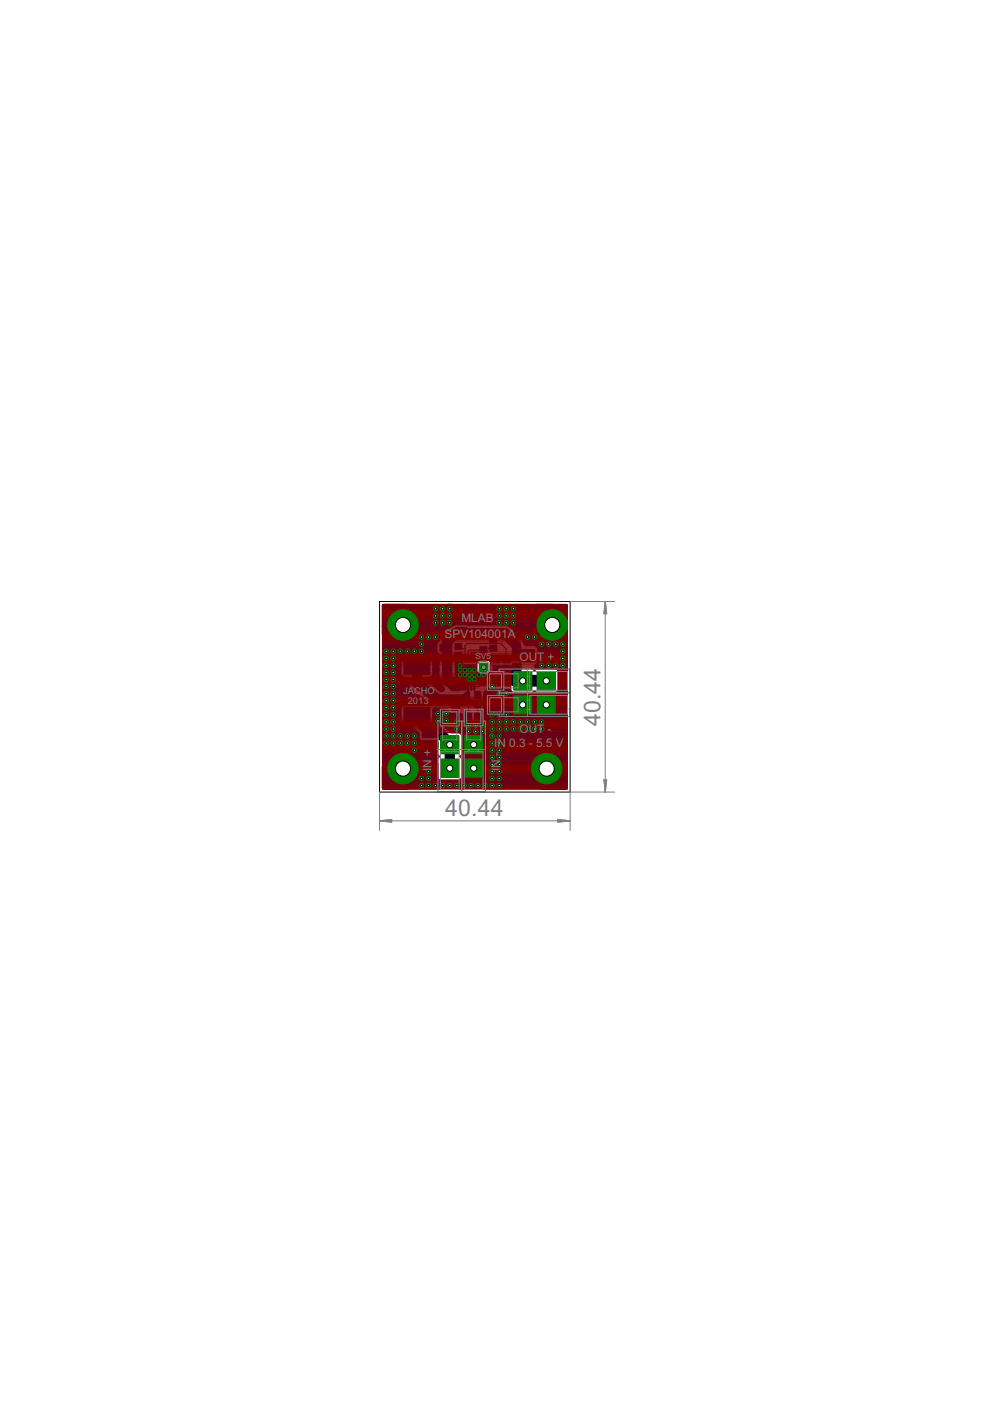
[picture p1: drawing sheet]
<svg xmlns="http://www.w3.org/2000/svg" width="210mm" height="297mm" viewBox="0 0 210 297" stroke-linecap="round" stroke-linejoin="round" font-family="sans-serif">
<defs><g id="words">
<g font-size="5.5" fill="#808080">
<text x="127.3" y="154" transform="rotate(-90 127.3 154)">40.44</text>
<text x="94.4" y="173">40.44</text>
</g>
<g font-size="2.8" fill="#808080">
<text x="97.9" y="131.9">MLAB</text>
<text x="94.3" y="135.3">SPV</text>
<text x="99.3" y="135.3">104001A</text>
<text x="110.1" y="140.1">OU</text>
<text x="113.9" y="140.1">T</text>
<text x="116.1" y="140.1">+</text>
<text x="110.1" y="155.4">OUT -</text>
<text x="91.5" y="160.2" transform="rotate(-90 91.5 160.2)">+</text>
<text x="104.7" y="158.4">IN 0.3 - 5.5 V</text>
<text x="106" y="160.2" transform="rotate(-90 106 160.2)">-</text>
<text x="91.5" y="163.4" transform="rotate(-90 91.5 163.4)">I</text>
<text x="91.5" y="162.7" transform="rotate(-90 91.5 162.7)">N</text>
<text x="106" y="163.4" transform="rotate(-90 106 163.4)">I</text>
<text x="106" y="162.7" transform="rotate(-90 106 162.7)">N</text>
</g>
<g font-size="2.2" fill="#808080">
<text x="85.5" y="147.1">JACHO</text>
<text x="86.5" y="149.3">2013</text>
</g>
<text font-size="2" fill="#808080" x="100.8" y="139.8">SV5</text>
</g></defs>
<g fill="#000080" stroke="#000080" stroke-width=".21">
<path d="M96.1 144.1h2.7v2.2h-2.7z"/>
<path d="M100.4 145h.3v1.2h-.3z"/>
<path d="M99.7 145h.4v1.2h-.4z"/>
<path d="M99.1 145h.3v1.2h-.3z"/>
<path d="M98.4 145h.4v1.2h-.4z"/>
<path d="M98.4 139.1h.4v1.2h-.4z"/>
<path d="M99.1 139.1h.3v1.2h-.3z"/>
<path d="M99.7 139.1h.4v1.2h-.4z"/>
<path d="M100.4 139.1h.3v1.2h-.3z"/>
<path d="M89.5 153.9h2.5v2.5h-2.5z"/>
<path d="M89.5 158.9h2.5v2.6h-2.5z"/>
<path d="M100.6 146.6h1.4v1.5h-1.4z"/>
<path d="M102.6 146.6h1.3v1.5h-1.3z"/>
<path d="M101.7 138.9h1.5v1.4h-1.5z"/>
<path d="M101.7 137h1.5v1.3h-1.5z"/>
<path d="M110.8 137.7h2.5v2.5h-2.5z"/>
<path d="M115.8 137.7h2.6v2.5h-2.6z"/>
<path d="M105.4 142.8h2.5v2.6h-2.5z"/>
<path d="M105.4 147.9h2.5v2.5h-2.5z"/>
<path d="M100.6 151.1h1.3v1.5h-1.3z"/>
<path d="M98.7 151.1h1.3v1.5h-1.3z"/>
<path d="M102.6 148.6h1.3v1.5h-1.3z"/>
<path d="M100.6 148.6h1.4v1.5h-1.4z"/>
<path d="M104.5 139.2h1.5v1.3h-1.5z"/>
<path d="M104.5 141.1h1.5v1.3h-1.5z"/>
<path d="M103.8 136.8h1.5v1.3h-1.5z"/>
<path d="M103.8 134.9h1.5v1.3h-1.5z"/>
<path d="M106.6 139.2h1.5v1.3h-1.5z"/>
<path d="M106.6 141.1h1.5v1.3h-1.5z"/>
<path d="M96.4 138.3h1.5v1.3h-1.5z"/>
<path d="M96.4 136.4h1.5v1.3h-1.5z"/>
<path d="M96.6 133.1h2.4v2.4h-2.4z"/>
<path d="M96.6 128.7h2.4v2.4h-2.4z"/>
<path d="M85.6 150h5.5v3h-5.5z"/>
<path d="M85.6 140h5.5v3h-5.5z"/>
<path d="M108.6 140.7h1.8v1.6h-1.8z"/>
<path d="M108.6 137.8h1.8v1.6h-1.8z"/>
<path d="M101.6 140.8h1.9v1.7h-1.9z"/>
<path d="M101.6 143.7h1.9v1.6h-1.9z"/>
<path d="M95.7 148.8h1.7v1.8h-1.7z"/>
<path d="M95.7 144.7h1.7v1.8h-1.7z"/>
<path d="M93.3 136.6h1.3v1.4h-1.3z"/>
<path d="M91.4 136.6h1.3v1.4h-1.3z"/>
<path d="M101.4 129.2h2.6v1.3h-2.6z"/>
<path d="M101.4 133.3h2.6v1.3h-2.6z"/>
</g>
<path d="M109.3 136.6l-2.3-2.3h-10.4l-1.8 1.8v8l1.3 1.2h.7M88.4 151.5l-1 .1 3.4 3.4M88.4 141.5v3.3l4.7 3.7h2.3M90.8 155h.1M90.8 155l-.1 .2M90.9 155l.2 .3h2l2.3 2.2v5.4" fill="none" stroke="#000080" stroke-width="2.2"/>
<path d="M97.2 138.9l.2 .3h-.7M97.9 141.6l-.6-.7v-2l.1 .2v2.5l.5 .5h1.9M99.8 143.1l.1 2.5M99.9 144.8h.1M99.9 144.2v2.1M101.3 147.3l-.1 4.5M102.6 144.3v.2" fill="none" stroke="#000080" stroke-width=".42"/>
<g fill="none" stroke="#000080" stroke-width=".25">
<path d="M81.1 133l.1 .3M81.1 132.8l.2 .2v1.6M81.6 132.6v-3.4l.3-.3h4.4l-4.7-.1-.2 .2v3.8l-.1-4 .2-.2h5l-.2-.2h-4.9l-.2 .2v4.4l-.1-.1M81.6 132.7v1.2l-.3 .3M81.8 130.2h1.5l.4-.4h-1.6l-.2 .2v2.5M81.9 129.1l-.1 .1h4.2l-4 .1 .1-.2zM81.9 132.5l-.1 1.3-.3 .1-.1-.9 .2-.2M82.2 129.1l-.6-.1 .9 .9v1.3l.1-.1v-.2l-.3 .3v.4l.1-1h.3l-.6-.1-.3 .3h.9l.4-.4h-.9v3.3h-.2l-.1-1.2M82.2 133.2l.2 .2v.4l-.2-.2M82.2 133.5l.4 .4M83.1 130.2l.2-.2-1.3 .1v2.3l.2 .2M84.7 129.2l-.3 .3-2.7 .1 2.3 .1-2.2 .1 .1 2.7"/>
<path d="M85.5 129.2l.2-.2h-3.5l-.6 .6M86.3 128.7l-.4-.5h-4.6l-.2 .2v6.1M94.8 128.2h9.7v.2l-9.5 .1h.5v.2h8.9l-3.5 .1v.4h3.7M96.2 128.5h7.9v.3M96.4 128.5v.5h8.1l-.3-.2M96.7 139.2l-.1 .1v1.3M97.2 137.1l.4 .4h1M97.9 138.4v2.2l.3 .2M98.6 139.7v-2.8l.5-.4h7.1l1.1 1.1v2.3M99.4 128.2v.1h-3.4M99.9 139.7v-1.2l.2-.2h.9l.3 .3v.7l.3 .3h.7l.3 .2M100.5 139.7l2.1 1.9"/>
<path d="M102.5 139.6v.2l2.7 .1M104.3 137.9l.3-.5h-1.9l-.3 .4h-2.9l-.3 .3v1.6M107 139.9h.4M108.7 137.1v2.5h2.2M108.8 139.4h2.2M110.4 137.7h2.9v2.5h-2.5v-.8M112.5 138.6l-.4 .4M113.5 128.2h6.4M116.2 128.3h3.4l.2 .2v6l-.6 .6-.1-6.5M116.6 128.6h3l.1 2-1-1h-1.4l-.4-.4h2.8M116.7 128.2l-.2 .4h3.6v6.8l-.2-.2v-7M117.5 129.4h2.3"/>
<path d="M119.3 129.4l.3 .3-.1 .4-.3-.5h-.3l.7 .7M119.7 128.9l-.2-.2h-2.6l-.2 .2h3.1M119.7 129h-2.7l.2 .2M119.9 128.2l.3 .3v7.1l-.6 .6M91.5 158.8l-.8 .7v.7M91.9 158.9l.2-.1v2.6l.3-.2M92.4 158.3v3.4l.2-.3M92.6 158.4v3.3l.1 .1M94.6 148.1h4.9M94.6 148.3h4.9M94.6 148.5h4.9M94.6 147.8v1.8"/>
<path d="M94.6 149.4h1M94.6 149.2h1M94.6 148.9h1M94.6 148.7h4.9M94.7 147.6h4.8M94.8 147.6l-.4 .3 .7 .6M95.6 149.6l.1-.9h.7v.9M96.4 149.4h.3M96.4 149.2h.3M96.4 148.9h.3M96.8 145.3h1.5l.3 .3M97.5 149.4h2"/>
<path d="M97.5 149.2h2M97.5 148.9h2M98.1 147.4v1.4M98.2 140.8l-.3 .3v.5M98.2 140.8l.1 .1M98.2 147.4h1.3M98.4 147.2h1.1M98.6 147.3v1.8l-.3 .2h-3.7l-.3 .3h3l1.8-1.8 .2 .3v3.7M98.6 145.6h.1M98.7 146.9h.7M98.7 143.3l.4 .5v.6l1 .4 .2-.4h.6l.3-.2v-1l-1.5 1.4-.4-.3M98.9 146.9l.3-.1 .3 .2"/>
<path d="M99.1 147.4h-6.4v.2M99.2 146.8v-1.7l.1 1.7M99.2 145.6v1M99.3 146.6l-2 1.9M99.4 143.8l-.2-.2h-.3l.3 .2v.6l.1-.1M99.4 143.4v.8M99.4 146.9v1M99.4 143.9l-.1 .2M99.4 144.2l-.1 .1M99.4 144.2l.3 .2M99.5 147.8h-5.1l.3-.2h3.3l1.3-1.2 .2 .3v2.9h-2l-.1-.9h-.7v.9M99.5 142.8v1.5"/>
<path d="M99.5 149.3l-.2 .3M99.7 144.4h.1M99.7 143.6h1.3M99.9 142.2h.1M99.9 143.7h1l.1 .4-.2 .2h-1.1l-.3-.2M99.9 142.2l-.2 .2v2M99.9 142.2h.2M100.5 145.6h.1M100.6 145.6v1l.7 .7M100.8 143.7l.2 .2h-1.1l-.1-.1 .4 .3h.7l.1 .1M102.2 155.2v10.1l-.1-.1v-9.4l-.2 .2v9.2l-.2-.2v-9.3l-.5 .5v8.7l.4 .3-.1-.2v-9.4l-.4 .3v9.3l-.1-9.8-.9-.8v-.3l.3 .3v10.6h-.4v-9.9l-.3 .3v9.7l-.2-.3v-9.2l-.4 .4v9.5l.3-.3v-9.8l-.4 .3v9.9l-.3-.3v-9.8l-.3 .3v9.4l.2-.2v-9.8l-.4 .4v9.2M102.6 144.5l-1.1 1.1h-1"/>
<path d="M103.8 145.8h-.1l-1 .9h.4l.6-.7v.3l-.3 .3h.4v-3.9h.3l.8 .8v2.2l.3 .3M103.9 145.6v1.8l.5 .4v-4.1l-.3-.2v2.2M103.9 145.8l-.1 .2v.5l2.4-.1v.3l-2.3-.1M104.1 143.3l-.2 2.2 .2 .2M104.1 145.7v1.4l.1-.1v-.3l-.1 .4-.2-.1M104.4 145.2l.8 .8M104.5 145.6v-1.9l-.4-.4v-.3l.7 .6v2.9M104.6 145.6l-.1 .6h1.4M104.6 145.6l-.1 .2v.7M104.6 145.6l.5 .4h1.7M104.6 145.6l-.5 .1M104.9 146h-.3l.2 .2"/>
<path d="M105.1 145.9l-.5 .4h1.3M107.9 148.5v.4h4.3M109.5 141.5l.4 .3h.5M110.4 140.8v2.6M110.7 147.1l.1-.2h9l.1 .2v.1h-8.4M111.3 147.1l.4 .3h7.7l.1-.1v.4l-11.8 .1h4.9h-4.8v.3h12.4l.1 .1h-.4l-.2-.3h-8.7l-.2 .3h.5l.2 .2h8.5l.2-.1h-8.7l-.1 .1M111.3 147.7l.4 .4M111.3 148.7h8.9l.1-.2v1.4l-.1 .2h-11.1l-.2-.2M111.7 149.9h7.8l.2 .2M111.7 147.1h-3.6v.3M111.7 146.7v.7h-4M111.7 147.3h-2.9v.1h3.6v.3"/>
<path d="M112 148.9v-.2h-3.9v1.9M112.7 148.1v.2h-4.9v.2l4.8 .2-.1-.2h-4.7M118.5 146.7h-12.1l-.1 .4 5.2-.1M119.3 150.1l-.3 .2M119.5 150.3l.2-.1h-8.5l-.2 .1h9.4M119.9 150.3l-.1 .1h-8.4l-.2 .3h8.5l.2-.3-.4 .5h-9.3l-.2-.1h9.8v.5h-9.9l-.1-.1h10l.1-.2M81.2 167l-.1-4.4v4.3l.4 .4M81.6 162.9v3.9l.2 .2h3.9l-.2 .2h-3.7l-.3-.3v-3.9v4.3M82.1 162.9l-.1 3.6 3.5-.1h-3v-2.3l.1 2.1h3.1M82.1 162.9l-.2 .3v3.4l3.4 .2-.2 .1h-3.3v-3.7l-.2-.2M82.1 162.9l.2 3.9M82.1 162.9l.2-.1v4"/>
<path d="M82.3 166.8l.1 .1M82.7 164.5l.1 1.6 1.9 .1M82.7 164.7l.2 .3M82.9 165h.1M82.9 165l-.1 .9h.2v-.9M83 165l.2 .2v.9l1.1-.2h-.8l-.1-.5M83.4 165.5l.5 .3M86.4 167.2l-4.9 .1M88.6 162.1l-.1-.6 .5 .6M89 162.1l.5-.2v-3l.1-.1h2.3l.8-.9v5M89 162.1v.2M118.9 164.3l-1.4 1.6 1-1.1-.5 .6h.5v-.4l-.4 .4 .7 .1-.1-1-.1 1 .3 .3h.3l-.2-.1h-1.4l-.4 .4"/>
<path d="M119.1 165.7h-1.4v.2l1.4-.1M119.2 162.9l.5 .3v4l.3-.3-.2-.1-.2 .4h-4.1l.2-.4h4M119.2 162.9v.7l-.2 .3h.2M119.2 163.7l-.3 .6M119.2 163.7l-.1 2.4 .2 .2v-2.2l.2-.2M119.2 162.9h.1M119.3 162.9v1l.1-.6h.3l-.8 .8 .1 2h-2.3M119.3 162.9l.2 .3M119.5 163.2l.1 3M119.5 163.2h.3l.3 .2v3.5l-.2-.1v-3.6l.2-.3v-1.1l.1 5.1-.4 .4h-4.4M119.7 166.4h-3.9l-.4 .4 .3 .2h4M119.9 166.2l-4.2 .1 .2 .3h3.8"/>
<path d="M120.1 163.2l-.3 .2h-.7l.1 .3"/>
</g>
<g fill="none" stroke="#000080" stroke-width="1.3">
<path d="M81.6 128.7h3.4a3.9 3.9 0 0 0-3.4 3.1zM81.6 131.8h.1M81.6 139.6h3M81.6 138.3h9.2M81.6 137.1h9.1M81.6 135.9h1.9M81.6 134.6h.6M81.6 130.9h.3M81.6 129.7h1.2M85.3 135.9h.3M85.3 134.6h.3M85.3 133.4h.3"/>
<path d="M85.3 132.2h.3M85.3 130.9h.3M85.3 129.7h.3M87.3 135.9h5M88.1 129.7h7.8M88.7 134.6h4.4M89 130.9h6.9M89.2 133.4h5.1M89.3 132.2h6.6M89.3 132.7a3.9 3.9 0 0 1-3.7 3.7v-7.7h-.3v3.6h4a3.9 3.9 0 0 0-3.4-3.6h10l.1 2.6 .2 .3 .3 .1h2.5l.4-.1 .2-.5v-2.4h1.5l-.3 .5v1.4l.2 .4 .4 .1h2.6l.4-.1 .2-.4v-1.4l-.3-.5h12.4a3.9 3.9 0 0 0-3.5 3.6h4.1v-3.6h-.4v7.7a3.9 3.9 0 0 1-3.7-3.7M89.3 132.7h-4v3.7a3.9 3.9 0 0 1-3.3-2.2l-.4 .3v28M89.3 132.7h.1"/>
<path d="M90.7 137.3h1.3M90.8 138.4l.4 .3h1.1l.3 .3v5.5l.3 .8 .8 .8-2.6-2a1.09 1.09 0 0 0 1.2-.9v-3.5l-.5-.7-.4-.2h-6l-.4 .2-.5 .7v3.5l.5 .7 .4 .2h.7v.4M92 135.9v2.8M92 138.3h.1M92 137.1h.1M92.2 139.6h.4M92.3 135.9h.1M92.3 135.9h-1l-.4 .3-.2 .3 .1 1.9M95.9 132.1l-.6 .3-2.4 2.4-.3 .8-.3 .3M95.9 132.1l.5-.2 11 .1 .9 .4 2.9 2.9 .1 .3M95.9 129.9h3.7M97.2 139.6h.1"/>
<path d="M97.2 139v1.3M97.8 129.9v1.8M97.8 130.9h.1M99.6 130.9h1.4M99.6 129.7h1.2M100.8 129.9h3.8M102.7 129.9v1.2M102.7 130.9h.1M104.4 130.9h9.2M104.6 129.7h9.9M107.7 132.2h5.6M109.3 133.4h4"/>
<path d="M110.5 134.6h3.4M111.3 135.6h.1M111.3 135.6l.4 .8h1.8l.9 .6 .2 .4v3l-.2 .5-.5 .4h4l.5 .2 .5 .7v4.3l-.6 .8 .1 4.1-.5 .6M111.4 135.9h3.8M113.2 132.7h4.1v3.7a4 4 0 0 0 2.4-1.1v27.2a3.9 3.9 0 0 0-3.6-3.4M113.2 132.7h.1M114.4 137.1h1.2M114.6 139.6h.6M114.6 138.3h.6M115.2 139h3.8M115.4 137.2l.4-.1h2.7l.3 .1 .2 .4v2.7l-.2 .4-.3 .1h-2.7l-.4-.2-.2-.3v-2.7zM116.9 135.9h.4"/>
<path d="M116.9 134.6h.4M116.9 133.4h.4M116.9 132.2h.4M116.9 130.9h.4M116.9 129.7h.4M117.1 137.1v3.7M117.1 139.6h.1M117.1 138.3h.1M117.1 137.1h.1M118.6 137.1h1.1M119 135.9h.7M119 139.6h.7"/>
<path d="M119 138.3h.7M81.6 150.7h2.9M81.6 152h2.9M81.6 140.8h2.9M81.6 159.4h2.4M81.6 158.1h10.7M81.6 156.9h6.9M81.6 155.7h6.7M81.6 154.4h5.5M81.6 153.2h2.9M81.6 149.5h3M81.6 148.3h7.5"/>
<path d="M81.6 147h5.9M81.6 145.8h4.8M81.6 144.5h4.5M81.6 143.3h2.9M81.6 142h2.9M84.5 153.2l.2 .4 .7 .5h1.4l1.5 1.6v1l.6 .7 .4 .2h2.9l.1 .8M85.3 159.4h.3M86.1 144.5a2.3 2.3 0 0 0 1.1 2.3l2.6 2h-4.4l-.4 .2-.5 .7v3.5M86.9 159.4h2M90.7 158.3v3.8M90.7 159.4h.1M91.6 144.5h1"/>
<path d="M92.2 143.3h.4M92.3 150.7h.2M92.3 152h5.3M92.3 140.8h.3M92.3 142h.3M92.3 158.4h.1M92.3 158.4l-2.9-.1-.3 .1-.2 .5v2.3a3.8 3.8 0 0 0-3.3-2.1v7.7h-.3v-7.7a3.9 3.9 0 0 0-3.7 3.3M93.2 145.8h.2M93.5 145.9h.1M93.9 153.2h3.8M94.6 150.8h-1.7l-.6-.2v2.2l.5 .3h.8l.8 .3 1.4 1.4h1.7l.8 .6 4.1-.1 .5 .4M94.6 150.8v.1"/>
<path d="M95.4 154.4h24.3M97 140.8h.4M97 140.3h.3a1.1 1.1 0 0 0 .9 1.2h2.3v1.2l.2 .3-.5-.2-.9 .2-2.3-.1zM97 142h3.5M100.4 155.3v10.1M100.4 157.9h2.6M100.4 159.4h.1M100.4 158.1h.1M100.4 156.9h.1M100.4 155.7h.1M102.9 153.2h16.8M102.9 155.7l.1 4.2-.4 .5 .4 .5v3.9l-.3 .5-.3 .1h-4.1l-.4 .4-.4 .1h-4.3l-.7-.5-.2-.4v-3"/>
<path d="M102.9 155.7h16.8M103 159.4h11.5M103 158.1h16.7M103 156.9h16.7M103 152h5.8M103.2 149.3h1.3M103.2 149.5h.1M103.2 148.3h.1M104.5 147.4h-1.3v3.3M104.5 149.5h.3M104.5 148.3h.3M104.5 147h3.6"/>
<path d="M104.8 149.1h1.9M104.9 150.7h-1.9v2.1l-.2 .4-.7 .5h-3.6l-.8-.5-.1-.4v-1.1h-2.1l-.4-.1-.5-.8M106.7 150.7h.1M106.7 147.2v3.8M106.7 149.5h.1M106.7 148.3h.1M108.3 147.3l-.5-.8h-2.6l-.4-.2-.4-.4-.2 .2 .3 .5v3.6l-.1 .3-.5 .2M108.3 147.3v.1M108.3 147.4l-.3-.2h-2.7l-.4 .3-.1 .3v2.7l.2 .4 .3 .1 3-.1 .1 .7 .5 .4h4M109.5 141.5l-.2 .3h-4.1M110.8 150.7h.1M110.8 149.5h.1"/>
<path d="M112.9 152h.9M112.9 152l.4-.4 .4 .4M113.7 152h4.2M114.4 140.8h1.3M115.7 159.4h.4M115.8 150.7h.1M115.8 149.4v2.6M115.8 149.5h.1M116.1 159.1v7.7h-.4v-7.7a3.9 3.9 0 0 0-3.7 3.7M116.1 159.1h.1M117.3 159.4h2.4M117.9 152h1.8"/>
<path d="M118.4 150.7h1.3M118.4 149.4h-7.6v2.6M118.4 149.5h1.3M118.4 148.3h1.3M118.5 140.8h1.2M118.6 147h1.1M118.8 142h.9M118.9 145.8h.8M118.9 144.5h.8M118.9 143.3h.8M81.6 163.4v3.4h3.4M81.6 163.5l.4 1.1 .6 1"/>
<path d="M81.6 165.6h1M81.6 164.3h.2M81.6 163.1h3.7M81.6 161.9h.1M81.6 160.6h.8M82.6 165.6l.9 .7 1.4 .5M85.3 165.6h.3M85.3 164.3h.3M85.3 161.9h.3M85.3 160.6h.3M85.6 163.1h6.7M85.9 166.8h29.6"/>
<path d="M88.3 165.6l-.9 .7-1.4 .5M88.3 165.6h4.3M88.5 160.6h.4M88.9 160.2h1.9M89 164.3h3.3M89.2 162l.1 .8M89.2 162v.1M89.2 162h3.1M89.3 162.8h-7.7v.3h7.7M89.3 162.8h.1M89.3 163.1v.1M89.3 163.2l-.2 1.1-.8 1.3"/>
<path d="M90.7 161.9h.1M90.7 160.6h.1M92.3 162v.1M98.1 165.6h15M100.4 162.9h2.6M100.4 164.3h.1M100.4 163.1h.1M100.4 161.9h.1M100.4 160.6h.1M102.8 160.6h10M103 164.3h9.3M103 163.1h12.7"/>
<path d="M103 161.9h9.2M112 162.8h7.7v.3h-7.7M112 162.8h.1M112 163.1v.1M112 163.2a3.9 3.9 0 0 0 3.3 3.6M115.7 165.6h.4M115.7 164.3h.4M115.7 161.9h.4M115.7 160.6h.4M116.1 163.1h3.6M116.3 166.8h3.4v-3.4a3.9 3.9 0 0 1-3.2 3.4M118.7 165.6h1"/>
<path d="M119 160.6h.7M119.5 164.3h.2M119.6 161.9h.1"/>
</g>
<path d="M99.8 142.1l.1 .1M109.5 141.5l-.6 .7M110 141.8v1.8" fill="none" stroke="#000080" stroke-width=".61"/>
<path d="M99.5 142.8l.3 .3h4" fill="none" stroke="#000080" stroke-width="1"/>
<path d="M94.8 136.6l-.9 .7M102.7 134h.9l.2 .3M104.3 134.3l.2 .2 .1 1M96.8 145.3l-.2 .3M105.9 147.8h2.5v.2h4.7v1.2h-5.8l5.6 .2v.7l-5-.1h.5v.7h1.8h-.2v.6h-1.6v-.3" fill="none" stroke="#000080" stroke-width=".83"/>
<path d="M109.3 136.6l.2 .2v1.8M109.5 138.6h2.2l.4 .4M108.9 142.2l.1 1.9h-2.3" fill="none" stroke="#000080" stroke-width="1.9"/>
<path d="M109 144.1l.2 .2 6.6 .1" fill="none" stroke="#000080" stroke-width="2.5"/>
<path d="M93.5 156h3.8v3.8h-3.8z" fill="#008000" stroke="#008000" stroke-width=".21"/>
<circle cx="95.4" cy="157.9" r=".66" fill="#fff" stroke="#000" stroke-width=".21"/>
<path d="M93.5 161h3.8v3.8h-3.8z" fill="#008000" stroke="#008000" stroke-width=".21"/>
<circle cx="95.4" cy="162.9" r=".66" fill="#fff" stroke="#000" stroke-width=".21"/>
<path d="M98.5 156h3.8v3.8h-3.8z" fill="#008000" stroke="#008000" stroke-width=".21"/>
<circle cx="100.4" cy="157.9" r=".66" fill="#fff" stroke="#000" stroke-width=".21"/>
<path d="M98.5 161h3.8v3.8h-3.8z" fill="#008000" stroke="#008000" stroke-width=".21"/>
<circle cx="100.4" cy="162.9" r=".66" fill="#fff" stroke="#000" stroke-width=".21"/>
<path d="M108.9 142.5h3.8v3.8h-3.8z" fill="#008000" stroke="#008000" stroke-width=".21"/>
<circle cx="110.8" cy="144.4" r=".66" fill="#fff" stroke="#000" stroke-width=".21"/>
<path d="M113.9 142.5h3.8v3.8h-3.8z" fill="#008000" stroke="#008000" stroke-width=".21"/>
<circle cx="115.8" cy="144.4" r=".66" fill="#fff" stroke="#000" stroke-width=".21"/>
<path d="M108.9 147.5h3.8v3.8h-3.8z" fill="#008000" stroke="#008000" stroke-width=".21"/>
<circle cx="110.8" cy="149.4" r=".66" fill="#fff" stroke="#000" stroke-width=".21"/>
<path d="M113.9 147.5h3.8v3.8h-3.8z" fill="#008000" stroke="#008000" stroke-width=".21"/>
<circle cx="115.8" cy="149.4" r=".66" fill="#fff" stroke="#000" stroke-width=".21"/>
<circle cx="117.1" cy="132.5" r="3.2" fill="#008000" stroke="#008000" stroke-width=".21"/>
<circle cx="117.1" cy="132.5" r="1.61" fill="#fff" stroke="#000" stroke-width=".21"/>
<circle cx="115.9" cy="163" r="3.2" fill="#008000" stroke="#008000" stroke-width=".21"/>
<circle cx="115.9" cy="163" r="1.61" fill="#fff" stroke="#000" stroke-width=".21"/>
<circle cx="85.4" cy="132.5" r="3.2" fill="#008000" stroke="#008000" stroke-width=".21"/>
<circle cx="85.4" cy="132.5" r="1.61" fill="#fff" stroke="#000" stroke-width=".21"/>
<circle cx="85.4" cy="163" r="3.2" fill="#008000" stroke="#008000" stroke-width=".21"/>
<circle cx="85.4" cy="163" r="1.61" fill="#fff" stroke="#000" stroke-width=".21"/>
<path d="M101.7 140.6h1.7v1.7h-1.7z" fill="#008000" stroke="#008000" stroke-width=".21"/>
<circle cx="102.6" cy="141.5" r=".44" fill="#fff" stroke="#000" stroke-width=".21"/>
<circle cx="99.5" cy="144.1" r=".36" fill="#008000" stroke="#008000" stroke-width=".21"/>
<circle cx="99.5" cy="144.1" r=".15" fill="#fff" stroke="#000" stroke-width=".21"/>
<circle cx="100.6" cy="144.1" r=".36" fill="#008000" stroke="#008000" stroke-width=".21"/>
<circle cx="100.6" cy="144.1" r=".15" fill="#fff" stroke="#000" stroke-width=".21"/>
<circle cx="100.6" cy="143.1" r=".36" fill="#008000" stroke="#008000" stroke-width=".21"/>
<circle cx="100.6" cy="143.1" r=".15" fill="#fff" stroke="#000" stroke-width=".21"/>
<circle cx="99.5" cy="143.1" r=".36" fill="#008000" stroke="#008000" stroke-width=".21"/>
<circle cx="99.5" cy="143.1" r=".15" fill="#fff" stroke="#000" stroke-width=".21"/>
<circle cx="99.5" cy="142.1" r=".36" fill="#008000" stroke="#008000" stroke-width=".21"/>
<circle cx="99.5" cy="142.1" r=".15" fill="#fff" stroke="#000" stroke-width=".21"/>
<circle cx="98.6" cy="142.1" r=".36" fill="#008000" stroke="#008000" stroke-width=".21"/>
<circle cx="98.6" cy="142.1" r=".15" fill="#fff" stroke="#000" stroke-width=".21"/>
<circle cx="101.6" cy="143.1" r=".36" fill="#008000" stroke="#008000" stroke-width=".21"/>
<circle cx="101.6" cy="143.1" r=".15" fill="#fff" stroke="#000" stroke-width=".21"/>
<circle cx="102.6" cy="143.1" r=".36" fill="#008000" stroke="#008000" stroke-width=".21"/>
<circle cx="102.6" cy="143.1" r=".15" fill="#fff" stroke="#000" stroke-width=".21"/>
<circle cx="97.6" cy="141.1" r=".36" fill="#008000" stroke="#008000" stroke-width=".21"/>
<circle cx="97.6" cy="141.1" r=".15" fill="#fff" stroke="#000" stroke-width=".21"/>
<circle cx="97.6" cy="142.1" r=".36" fill="#008000" stroke="#008000" stroke-width=".21"/>
<circle cx="97.6" cy="142.1" r=".15" fill="#fff" stroke="#000" stroke-width=".21"/>
<circle cx="97.6" cy="143.1" r=".36" fill="#008000" stroke="#008000" stroke-width=".21"/>
<circle cx="97.6" cy="143.1" r=".15" fill="#fff" stroke="#000" stroke-width=".21"/>
<circle cx="98.6" cy="143.1" r=".36" fill="#008000" stroke="#008000" stroke-width=".21"/>
<circle cx="98.6" cy="143.1" r=".15" fill="#fff" stroke="#000" stroke-width=".21"/>
<circle cx="100.6" cy="142.1" r=".36" fill="#008000" stroke="#008000" stroke-width=".21"/>
<circle cx="100.6" cy="142.1" r=".15" fill="#fff" stroke="#000" stroke-width=".21"/>
<circle cx="81.9" cy="157.5" r=".44" fill="#008000" stroke="#008000" stroke-width=".21"/>
<circle cx="81.9" cy="157.5" r=".25" fill="#fff" stroke="#000" stroke-width=".21"/>
<circle cx="81.9" cy="156" r=".44" fill="#008000" stroke="#008000" stroke-width=".21"/>
<circle cx="81.9" cy="156" r=".25" fill="#fff" stroke="#000" stroke-width=".21"/>
<circle cx="81.9" cy="154.6" r=".44" fill="#008000" stroke="#008000" stroke-width=".21"/>
<circle cx="81.9" cy="154.6" r=".25" fill="#fff" stroke="#000" stroke-width=".21"/>
<circle cx="81.9" cy="153.1" r=".44" fill="#008000" stroke="#008000" stroke-width=".21"/>
<circle cx="81.9" cy="153.1" r=".25" fill="#fff" stroke="#000" stroke-width=".21"/>
<circle cx="81.9" cy="151.6" r=".44" fill="#008000" stroke="#008000" stroke-width=".21"/>
<circle cx="81.9" cy="151.6" r=".25" fill="#fff" stroke="#000" stroke-width=".21"/>
<circle cx="81.9" cy="150.1" r=".44" fill="#008000" stroke="#008000" stroke-width=".21"/>
<circle cx="81.9" cy="150.1" r=".25" fill="#fff" stroke="#000" stroke-width=".21"/>
<circle cx="81.9" cy="148.5" r=".44" fill="#008000" stroke="#008000" stroke-width=".21"/>
<circle cx="81.9" cy="148.5" r=".25" fill="#fff" stroke="#000" stroke-width=".21"/>
<circle cx="81.9" cy="147.1" r=".44" fill="#008000" stroke="#008000" stroke-width=".21"/>
<circle cx="81.9" cy="147.1" r=".25" fill="#fff" stroke="#000" stroke-width=".21"/>
<circle cx="81.9" cy="145.6" r=".44" fill="#008000" stroke="#008000" stroke-width=".21"/>
<circle cx="81.9" cy="145.6" r=".25" fill="#fff" stroke="#000" stroke-width=".21"/>
<circle cx="81.9" cy="144.1" r=".44" fill="#008000" stroke="#008000" stroke-width=".21"/>
<circle cx="81.9" cy="144.1" r=".25" fill="#fff" stroke="#000" stroke-width=".21"/>
<circle cx="81.9" cy="142.6" r=".44" fill="#008000" stroke="#008000" stroke-width=".21"/>
<circle cx="81.9" cy="142.6" r=".25" fill="#fff" stroke="#000" stroke-width=".21"/>
<circle cx="81.9" cy="141.1" r=".44" fill="#008000" stroke="#008000" stroke-width=".21"/>
<circle cx="81.9" cy="141.1" r=".25" fill="#fff" stroke="#000" stroke-width=".21"/>
<circle cx="81.9" cy="139.6" r=".44" fill="#008000" stroke="#008000" stroke-width=".21"/>
<circle cx="81.9" cy="139.6" r=".25" fill="#fff" stroke="#000" stroke-width=".21"/>
<circle cx="81.9" cy="138.1" r=".44" fill="#008000" stroke="#008000" stroke-width=".21"/>
<circle cx="81.9" cy="138.1" r=".25" fill="#fff" stroke="#000" stroke-width=".21"/>
<circle cx="83.4" cy="157.5" r=".44" fill="#008000" stroke="#008000" stroke-width=".21"/>
<circle cx="83.4" cy="157.5" r=".25" fill="#fff" stroke="#000" stroke-width=".21"/>
<circle cx="83.4" cy="156" r=".44" fill="#008000" stroke="#008000" stroke-width=".21"/>
<circle cx="83.4" cy="156" r=".25" fill="#fff" stroke="#000" stroke-width=".21"/>
<circle cx="83.4" cy="154.6" r=".44" fill="#008000" stroke="#008000" stroke-width=".21"/>
<circle cx="83.4" cy="154.6" r=".25" fill="#fff" stroke="#000" stroke-width=".21"/>
<circle cx="83.4" cy="153.1" r=".44" fill="#008000" stroke="#008000" stroke-width=".21"/>
<circle cx="83.4" cy="153.1" r=".25" fill="#fff" stroke="#000" stroke-width=".21"/>
<circle cx="83.4" cy="151.6" r=".44" fill="#008000" stroke="#008000" stroke-width=".21"/>
<circle cx="83.4" cy="151.6" r=".25" fill="#fff" stroke="#000" stroke-width=".21"/>
<circle cx="83.4" cy="150.1" r=".44" fill="#008000" stroke="#008000" stroke-width=".21"/>
<circle cx="83.4" cy="150.1" r=".25" fill="#fff" stroke="#000" stroke-width=".21"/>
<circle cx="83.4" cy="148.5" r=".44" fill="#008000" stroke="#008000" stroke-width=".21"/>
<circle cx="83.4" cy="148.5" r=".25" fill="#fff" stroke="#000" stroke-width=".21"/>
<circle cx="99.4" cy="153.8" r=".44" fill="#008000" stroke="#008000" stroke-width=".21"/>
<circle cx="99.4" cy="153.8" r=".25" fill="#fff" stroke="#000" stroke-width=".21"/>
<circle cx="99.4" cy="155" r=".44" fill="#008000" stroke="#008000" stroke-width=".21"/>
<circle cx="99.4" cy="155" r=".25" fill="#fff" stroke="#000" stroke-width=".21"/>
<circle cx="100.9" cy="153.8" r=".44" fill="#008000" stroke="#008000" stroke-width=".21"/>
<circle cx="100.9" cy="153.8" r=".25" fill="#fff" stroke="#000" stroke-width=".21"/>
<circle cx="102.3" cy="153.8" r=".44" fill="#008000" stroke="#008000" stroke-width=".21"/>
<circle cx="102.3" cy="153.8" r=".25" fill="#fff" stroke="#000" stroke-width=".21"/>
<circle cx="100.9" cy="155" r=".44" fill="#008000" stroke="#008000" stroke-width=".21"/>
<circle cx="100.9" cy="155" r=".25" fill="#fff" stroke="#000" stroke-width=".21"/>
<circle cx="102.3" cy="155" r=".44" fill="#008000" stroke="#008000" stroke-width=".21"/>
<circle cx="102.3" cy="155" r=".25" fill="#fff" stroke="#000" stroke-width=".21"/>
<circle cx="96.9" cy="154.6" r=".44" fill="#008000" stroke="#008000" stroke-width=".21"/>
<circle cx="96.9" cy="154.6" r=".25" fill="#fff" stroke="#000" stroke-width=".21"/>
<circle cx="96.9" cy="153.1" r=".44" fill="#008000" stroke="#008000" stroke-width=".21"/>
<circle cx="96.9" cy="153.1" r=".25" fill="#fff" stroke="#000" stroke-width=".21"/>
<circle cx="94.6" cy="152.8" r=".44" fill="#008000" stroke="#008000" stroke-width=".21"/>
<circle cx="94.6" cy="152.8" r=".25" fill="#fff" stroke="#000" stroke-width=".21"/>
<circle cx="92.9" cy="151.3" r=".44" fill="#008000" stroke="#008000" stroke-width=".21"/>
<circle cx="92.9" cy="151.3" r=".25" fill="#fff" stroke="#000" stroke-width=".21"/>
<circle cx="94.6" cy="151.3" r=".44" fill="#008000" stroke="#008000" stroke-width=".21"/>
<circle cx="94.6" cy="151.3" r=".25" fill="#fff" stroke="#000" stroke-width=".21"/>
<circle cx="92.9" cy="152.8" r=".44" fill="#008000" stroke="#008000" stroke-width=".21"/>
<circle cx="92.9" cy="152.8" r=".25" fill="#fff" stroke="#000" stroke-width=".21"/>
<circle cx="83.4" cy="147.1" r=".44" fill="#008000" stroke="#008000" stroke-width=".21"/>
<circle cx="83.4" cy="147.1" r=".25" fill="#fff" stroke="#000" stroke-width=".21"/>
<circle cx="83.4" cy="145.6" r=".44" fill="#008000" stroke="#008000" stroke-width=".21"/>
<circle cx="83.4" cy="145.6" r=".25" fill="#fff" stroke="#000" stroke-width=".21"/>
<circle cx="83.4" cy="144.1" r=".44" fill="#008000" stroke="#008000" stroke-width=".21"/>
<circle cx="83.4" cy="144.1" r=".25" fill="#fff" stroke="#000" stroke-width=".21"/>
<circle cx="83.4" cy="142.6" r=".44" fill="#008000" stroke="#008000" stroke-width=".21"/>
<circle cx="83.4" cy="142.6" r=".25" fill="#fff" stroke="#000" stroke-width=".21"/>
<circle cx="83.4" cy="141.1" r=".44" fill="#008000" stroke="#008000" stroke-width=".21"/>
<circle cx="83.4" cy="141.1" r=".25" fill="#fff" stroke="#000" stroke-width=".21"/>
<circle cx="83.4" cy="139.6" r=".44" fill="#008000" stroke="#008000" stroke-width=".21"/>
<circle cx="83.4" cy="139.6" r=".25" fill="#fff" stroke="#000" stroke-width=".21"/>
<circle cx="83.4" cy="138.1" r=".44" fill="#008000" stroke="#008000" stroke-width=".21"/>
<circle cx="83.4" cy="138.1" r=".25" fill="#fff" stroke="#000" stroke-width=".21"/>
<circle cx="84.9" cy="138.1" r=".44" fill="#008000" stroke="#008000" stroke-width=".21"/>
<circle cx="84.9" cy="138.1" r=".25" fill="#fff" stroke="#000" stroke-width=".21"/>
<circle cx="86.4" cy="138.1" r=".44" fill="#008000" stroke="#008000" stroke-width=".21"/>
<circle cx="86.4" cy="138.1" r=".25" fill="#fff" stroke="#000" stroke-width=".21"/>
<circle cx="87.9" cy="138.1" r=".44" fill="#008000" stroke="#008000" stroke-width=".21"/>
<circle cx="87.9" cy="138.1" r=".25" fill="#fff" stroke="#000" stroke-width=".21"/>
<circle cx="89.4" cy="138.1" r=".44" fill="#008000" stroke="#008000" stroke-width=".21"/>
<circle cx="89.4" cy="138.1" r=".25" fill="#fff" stroke="#000" stroke-width=".21"/>
<circle cx="89.4" cy="136.6" r=".44" fill="#008000" stroke="#008000" stroke-width=".21"/>
<circle cx="89.4" cy="136.6" r=".25" fill="#fff" stroke="#000" stroke-width=".21"/>
<circle cx="89.4" cy="135.1" r=".44" fill="#008000" stroke="#008000" stroke-width=".21"/>
<circle cx="89.4" cy="135.1" r=".25" fill="#fff" stroke="#000" stroke-width=".21"/>
<circle cx="90.9" cy="135.1" r=".44" fill="#008000" stroke="#008000" stroke-width=".21"/>
<circle cx="90.9" cy="135.1" r=".25" fill="#fff" stroke="#000" stroke-width=".21"/>
<circle cx="92.4" cy="135.1" r=".44" fill="#008000" stroke="#008000" stroke-width=".21"/>
<circle cx="92.4" cy="135.1" r=".25" fill="#fff" stroke="#000" stroke-width=".21"/>
<circle cx="95.4" cy="132.1" r=".44" fill="#008000" stroke="#008000" stroke-width=".21"/>
<circle cx="95.4" cy="132.1" r=".25" fill="#fff" stroke="#000" stroke-width=".21"/>
<circle cx="95.4" cy="130.6" r=".44" fill="#008000" stroke="#008000" stroke-width=".21"/>
<circle cx="95.4" cy="130.6" r=".25" fill="#fff" stroke="#000" stroke-width=".21"/>
<circle cx="95.4" cy="129.1" r=".44" fill="#008000" stroke="#008000" stroke-width=".21"/>
<circle cx="95.4" cy="129.1" r=".25" fill="#fff" stroke="#000" stroke-width=".21"/>
<circle cx="93.9" cy="129.1" r=".44" fill="#008000" stroke="#008000" stroke-width=".21"/>
<circle cx="93.9" cy="129.1" r=".25" fill="#fff" stroke="#000" stroke-width=".21"/>
<circle cx="93.9" cy="130.6" r=".44" fill="#008000" stroke="#008000" stroke-width=".21"/>
<circle cx="93.9" cy="130.6" r=".25" fill="#fff" stroke="#000" stroke-width=".21"/>
<circle cx="93.9" cy="132.1" r=".44" fill="#008000" stroke="#008000" stroke-width=".21"/>
<circle cx="93.9" cy="132.1" r=".25" fill="#fff" stroke="#000" stroke-width=".21"/>
<circle cx="92.4" cy="132.1" r=".44" fill="#008000" stroke="#008000" stroke-width=".21"/>
<circle cx="92.4" cy="132.1" r=".25" fill="#fff" stroke="#000" stroke-width=".21"/>
<circle cx="92.4" cy="130.6" r=".44" fill="#008000" stroke="#008000" stroke-width=".21"/>
<circle cx="92.4" cy="130.6" r=".25" fill="#fff" stroke="#000" stroke-width=".21"/>
<circle cx="92.4" cy="129.1" r=".44" fill="#008000" stroke="#008000" stroke-width=".21"/>
<circle cx="92.4" cy="129.1" r=".25" fill="#fff" stroke="#000" stroke-width=".21"/>
<circle cx="105.9" cy="129.1" r=".44" fill="#008000" stroke="#008000" stroke-width=".21"/>
<circle cx="105.9" cy="129.1" r=".25" fill="#fff" stroke="#000" stroke-width=".21"/>
<circle cx="105.9" cy="130.6" r=".44" fill="#008000" stroke="#008000" stroke-width=".21"/>
<circle cx="105.9" cy="130.6" r=".25" fill="#fff" stroke="#000" stroke-width=".21"/>
<circle cx="105.9" cy="132.1" r=".44" fill="#008000" stroke="#008000" stroke-width=".21"/>
<circle cx="105.9" cy="132.1" r=".25" fill="#fff" stroke="#000" stroke-width=".21"/>
<circle cx="107.3" cy="132.1" r=".44" fill="#008000" stroke="#008000" stroke-width=".21"/>
<circle cx="107.3" cy="132.1" r=".25" fill="#fff" stroke="#000" stroke-width=".21"/>
<circle cx="107.3" cy="130.6" r=".44" fill="#008000" stroke="#008000" stroke-width=".21"/>
<circle cx="107.3" cy="130.6" r=".25" fill="#fff" stroke="#000" stroke-width=".21"/>
<circle cx="107.3" cy="129.1" r=".44" fill="#008000" stroke="#008000" stroke-width=".21"/>
<circle cx="107.3" cy="129.1" r=".25" fill="#fff" stroke="#000" stroke-width=".21"/>
<circle cx="108.8" cy="129.1" r=".44" fill="#008000" stroke="#008000" stroke-width=".21"/>
<circle cx="108.8" cy="129.1" r=".25" fill="#fff" stroke="#000" stroke-width=".21"/>
<circle cx="108.8" cy="130.6" r=".44" fill="#008000" stroke="#008000" stroke-width=".21"/>
<circle cx="108.8" cy="130.6" r=".25" fill="#fff" stroke="#000" stroke-width=".21"/>
<circle cx="108.8" cy="132.1" r=".44" fill="#008000" stroke="#008000" stroke-width=".21"/>
<circle cx="108.8" cy="132.1" r=".25" fill="#fff" stroke="#000" stroke-width=".21"/>
<circle cx="114.9" cy="136.6" r=".44" fill="#008000" stroke="#008000" stroke-width=".21"/>
<circle cx="114.9" cy="136.6" r=".25" fill="#fff" stroke="#000" stroke-width=".21"/>
<circle cx="111.8" cy="135.1" r=".44" fill="#008000" stroke="#008000" stroke-width=".21"/>
<circle cx="111.8" cy="135.1" r=".25" fill="#fff" stroke="#000" stroke-width=".21"/>
<circle cx="113.3" cy="135.1" r=".44" fill="#008000" stroke="#008000" stroke-width=".21"/>
<circle cx="113.3" cy="135.1" r=".25" fill="#fff" stroke="#000" stroke-width=".21"/>
<circle cx="116.3" cy="136.6" r=".44" fill="#008000" stroke="#008000" stroke-width=".21"/>
<circle cx="116.3" cy="136.6" r=".25" fill="#fff" stroke="#000" stroke-width=".21"/>
<circle cx="117.8" cy="136.6" r=".44" fill="#008000" stroke="#008000" stroke-width=".21"/>
<circle cx="117.8" cy="136.6" r=".25" fill="#fff" stroke="#000" stroke-width=".21"/>
<circle cx="119.3" cy="136.6" r=".44" fill="#008000" stroke="#008000" stroke-width=".21"/>
<circle cx="119.3" cy="136.6" r=".25" fill="#fff" stroke="#000" stroke-width=".21"/>
<circle cx="119.3" cy="138.1" r=".44" fill="#008000" stroke="#008000" stroke-width=".21"/>
<circle cx="119.3" cy="138.1" r=".25" fill="#fff" stroke="#000" stroke-width=".21"/>
<circle cx="119.3" cy="139.6" r=".44" fill="#008000" stroke="#008000" stroke-width=".21"/>
<circle cx="119.3" cy="139.6" r=".25" fill="#fff" stroke="#000" stroke-width=".21"/>
<circle cx="119.3" cy="141.1" r=".44" fill="#008000" stroke="#008000" stroke-width=".21"/>
<circle cx="119.3" cy="141.1" r=".25" fill="#fff" stroke="#000" stroke-width=".21"/>
<circle cx="117.8" cy="141.1" r=".44" fill="#008000" stroke="#008000" stroke-width=".21"/>
<circle cx="117.8" cy="141.1" r=".25" fill="#fff" stroke="#000" stroke-width=".21"/>
<circle cx="116.3" cy="141.1" r=".44" fill="#008000" stroke="#008000" stroke-width=".21"/>
<circle cx="116.3" cy="141.1" r=".25" fill="#fff" stroke="#000" stroke-width=".21"/>
<circle cx="114.9" cy="141.1" r=".44" fill="#008000" stroke="#008000" stroke-width=".21"/>
<circle cx="114.9" cy="141.1" r=".25" fill="#fff" stroke="#000" stroke-width=".21"/>
<circle cx="104.4" cy="151.6" r=".44" fill="#008000" stroke="#008000" stroke-width=".21"/>
<circle cx="104.4" cy="151.6" r=".25" fill="#fff" stroke="#000" stroke-width=".21"/>
<circle cx="105.9" cy="151.6" r=".44" fill="#008000" stroke="#008000" stroke-width=".21"/>
<circle cx="105.9" cy="151.6" r=".25" fill="#fff" stroke="#000" stroke-width=".21"/>
<circle cx="107.3" cy="151.6" r=".44" fill="#008000" stroke="#008000" stroke-width=".21"/>
<circle cx="107.3" cy="151.6" r=".25" fill="#fff" stroke="#000" stroke-width=".21"/>
<circle cx="107.3" cy="153.1" r=".44" fill="#008000" stroke="#008000" stroke-width=".21"/>
<circle cx="107.3" cy="153.1" r=".25" fill="#fff" stroke="#000" stroke-width=".21"/>
<circle cx="105.9" cy="153.1" r=".44" fill="#008000" stroke="#008000" stroke-width=".21"/>
<circle cx="105.9" cy="153.1" r=".25" fill="#fff" stroke="#000" stroke-width=".21"/>
<circle cx="104.4" cy="153.1" r=".44" fill="#008000" stroke="#008000" stroke-width=".21"/>
<circle cx="104.4" cy="153.1" r=".25" fill="#fff" stroke="#000" stroke-width=".21"/>
<circle cx="104.4" cy="154.6" r=".44" fill="#008000" stroke="#008000" stroke-width=".21"/>
<circle cx="104.4" cy="154.6" r=".25" fill="#fff" stroke="#000" stroke-width=".21"/>
<circle cx="105.9" cy="154.6" r=".44" fill="#008000" stroke="#008000" stroke-width=".21"/>
<circle cx="105.9" cy="154.6" r=".25" fill="#fff" stroke="#000" stroke-width=".21"/>
<circle cx="107.3" cy="154.6" r=".44" fill="#008000" stroke="#008000" stroke-width=".21"/>
<circle cx="107.3" cy="154.6" r=".25" fill="#fff" stroke="#000" stroke-width=".21"/>
<circle cx="108.8" cy="154.6" r=".44" fill="#008000" stroke="#008000" stroke-width=".21"/>
<circle cx="108.8" cy="154.6" r=".25" fill="#fff" stroke="#000" stroke-width=".21"/>
<circle cx="108.8" cy="153.1" r=".44" fill="#008000" stroke="#008000" stroke-width=".21"/>
<circle cx="108.8" cy="153.1" r=".25" fill="#fff" stroke="#000" stroke-width=".21"/>
<circle cx="110.3" cy="153.1" r=".44" fill="#008000" stroke="#008000" stroke-width=".21"/>
<circle cx="110.3" cy="153.1" r=".25" fill="#fff" stroke="#000" stroke-width=".21"/>
<circle cx="110.3" cy="154.6" r=".44" fill="#008000" stroke="#008000" stroke-width=".21"/>
<circle cx="110.3" cy="154.6" r=".25" fill="#fff" stroke="#000" stroke-width=".21"/>
<circle cx="111.8" cy="153.1" r=".44" fill="#008000" stroke="#008000" stroke-width=".21"/>
<circle cx="111.8" cy="153.1" r=".25" fill="#fff" stroke="#000" stroke-width=".21"/>
<circle cx="113.3" cy="153.1" r=".44" fill="#008000" stroke="#008000" stroke-width=".21"/>
<circle cx="113.3" cy="153.1" r=".25" fill="#fff" stroke="#000" stroke-width=".21"/>
<circle cx="111.8" cy="154.6" r=".44" fill="#008000" stroke="#008000" stroke-width=".21"/>
<circle cx="111.8" cy="154.6" r=".25" fill="#fff" stroke="#000" stroke-width=".21"/>
<circle cx="113.3" cy="154.6" r=".44" fill="#008000" stroke="#008000" stroke-width=".21"/>
<circle cx="113.3" cy="154.6" r=".25" fill="#fff" stroke="#000" stroke-width=".21"/>
<circle cx="114.9" cy="154.6" r=".44" fill="#008000" stroke="#008000" stroke-width=".21"/>
<circle cx="114.9" cy="154.6" r=".25" fill="#fff" stroke="#000" stroke-width=".21"/>
<circle cx="114.9" cy="153.1" r=".44" fill="#008000" stroke="#008000" stroke-width=".21"/>
<circle cx="114.9" cy="153.1" r=".25" fill="#fff" stroke="#000" stroke-width=".21"/>
<circle cx="104.4" cy="156" r=".44" fill="#008000" stroke="#008000" stroke-width=".21"/>
<circle cx="104.4" cy="156" r=".25" fill="#fff" stroke="#000" stroke-width=".21"/>
<circle cx="104.4" cy="157.5" r=".44" fill="#008000" stroke="#008000" stroke-width=".21"/>
<circle cx="104.4" cy="157.5" r=".25" fill="#fff" stroke="#000" stroke-width=".21"/>
<circle cx="104.4" cy="156" r=".44" fill="#008000" stroke="#008000" stroke-width=".21"/>
<circle cx="104.4" cy="156" r=".25" fill="#fff" stroke="#000" stroke-width=".21"/>
<circle cx="104.4" cy="159" r=".44" fill="#008000" stroke="#008000" stroke-width=".21"/>
<circle cx="104.4" cy="159" r=".25" fill="#fff" stroke="#000" stroke-width=".21"/>
<circle cx="104.4" cy="160.5" r=".44" fill="#008000" stroke="#008000" stroke-width=".21"/>
<circle cx="104.4" cy="160.5" r=".25" fill="#fff" stroke="#000" stroke-width=".21"/>
<circle cx="104.4" cy="162.1" r=".44" fill="#008000" stroke="#008000" stroke-width=".21"/>
<circle cx="104.4" cy="162.1" r=".25" fill="#fff" stroke="#000" stroke-width=".21"/>
<circle cx="104.4" cy="163.6" r=".44" fill="#008000" stroke="#008000" stroke-width=".21"/>
<circle cx="104.4" cy="163.6" r=".25" fill="#fff" stroke="#000" stroke-width=".21"/>
<circle cx="104.4" cy="165" r=".44" fill="#008000" stroke="#008000" stroke-width=".21"/>
<circle cx="104.4" cy="165" r=".25" fill="#fff" stroke="#000" stroke-width=".21"/>
<circle cx="105.9" cy="156" r=".44" fill="#008000" stroke="#008000" stroke-width=".21"/>
<circle cx="105.9" cy="156" r=".25" fill="#fff" stroke="#000" stroke-width=".21"/>
<circle cx="105.9" cy="157.5" r=".44" fill="#008000" stroke="#008000" stroke-width=".21"/>
<circle cx="105.9" cy="157.5" r=".25" fill="#fff" stroke="#000" stroke-width=".21"/>
<circle cx="105.9" cy="159" r=".44" fill="#008000" stroke="#008000" stroke-width=".21"/>
<circle cx="105.9" cy="159" r=".25" fill="#fff" stroke="#000" stroke-width=".21"/>
<circle cx="105.9" cy="160.5" r=".44" fill="#008000" stroke="#008000" stroke-width=".21"/>
<circle cx="105.9" cy="160.5" r=".25" fill="#fff" stroke="#000" stroke-width=".21"/>
<circle cx="105.9" cy="162.1" r=".44" fill="#008000" stroke="#008000" stroke-width=".21"/>
<circle cx="105.9" cy="162.1" r=".25" fill="#fff" stroke="#000" stroke-width=".21"/>
<circle cx="105.9" cy="163.6" r=".44" fill="#008000" stroke="#008000" stroke-width=".21"/>
<circle cx="105.9" cy="163.6" r=".25" fill="#fff" stroke="#000" stroke-width=".21"/>
<circle cx="105.9" cy="165" r=".44" fill="#008000" stroke="#008000" stroke-width=".21"/>
<circle cx="105.9" cy="165" r=".25" fill="#fff" stroke="#000" stroke-width=".21"/>
<circle cx="93.9" cy="166.5" r=".44" fill="#008000" stroke="#008000" stroke-width=".21"/>
<circle cx="93.9" cy="166.5" r=".25" fill="#fff" stroke="#000" stroke-width=".21"/>
<circle cx="95.4" cy="166.5" r=".44" fill="#008000" stroke="#008000" stroke-width=".21"/>
<circle cx="95.4" cy="166.5" r=".25" fill="#fff" stroke="#000" stroke-width=".21"/>
<circle cx="98.4" cy="166.5" r=".44" fill="#008000" stroke="#008000" stroke-width=".21"/>
<circle cx="98.4" cy="166.5" r=".25" fill="#fff" stroke="#000" stroke-width=".21"/>
<circle cx="96.9" cy="166.5" r=".44" fill="#008000" stroke="#008000" stroke-width=".21"/>
<circle cx="96.9" cy="166.5" r=".25" fill="#fff" stroke="#000" stroke-width=".21"/>
<circle cx="99.8" cy="166.5" r=".44" fill="#008000" stroke="#008000" stroke-width=".21"/>
<circle cx="99.8" cy="166.5" r=".25" fill="#fff" stroke="#000" stroke-width=".21"/>
<circle cx="101.3" cy="166.5" r=".44" fill="#008000" stroke="#008000" stroke-width=".21"/>
<circle cx="101.3" cy="166.5" r=".25" fill="#fff" stroke="#000" stroke-width=".21"/>
<circle cx="104.4" cy="166.5" r=".44" fill="#008000" stroke="#008000" stroke-width=".21"/>
<circle cx="104.4" cy="166.5" r=".25" fill="#fff" stroke="#000" stroke-width=".21"/>
<circle cx="102.8" cy="166.5" r=".44" fill="#008000" stroke="#008000" stroke-width=".21"/>
<circle cx="102.8" cy="166.5" r=".25" fill="#fff" stroke="#000" stroke-width=".21"/>
<circle cx="105.9" cy="166.5" r=".44" fill="#008000" stroke="#008000" stroke-width=".21"/>
<circle cx="105.9" cy="166.5" r=".25" fill="#fff" stroke="#000" stroke-width=".21"/>
<circle cx="87.9" cy="156" r=".44" fill="#008000" stroke="#008000" stroke-width=".21"/>
<circle cx="87.9" cy="156" r=".25" fill="#fff" stroke="#000" stroke-width=".21"/>
<circle cx="87.9" cy="157.5" r=".44" fill="#008000" stroke="#008000" stroke-width=".21"/>
<circle cx="87.9" cy="157.5" r=".25" fill="#fff" stroke="#000" stroke-width=".21"/>
<circle cx="87.9" cy="159" r=".44" fill="#008000" stroke="#008000" stroke-width=".21"/>
<circle cx="87.9" cy="159" r=".25" fill="#fff" stroke="#000" stroke-width=".21"/>
<circle cx="90.9" cy="163.6" r=".44" fill="#008000" stroke="#008000" stroke-width=".21"/>
<circle cx="90.9" cy="163.6" r=".25" fill="#fff" stroke="#000" stroke-width=".21"/>
<circle cx="90.9" cy="165" r=".44" fill="#008000" stroke="#008000" stroke-width=".21"/>
<circle cx="90.9" cy="165" r=".25" fill="#fff" stroke="#000" stroke-width=".21"/>
<circle cx="89.4" cy="165" r=".44" fill="#008000" stroke="#008000" stroke-width=".21"/>
<circle cx="89.4" cy="165" r=".25" fill="#fff" stroke="#000" stroke-width=".21"/>
<circle cx="89.4" cy="166.5" r=".44" fill="#008000" stroke="#008000" stroke-width=".21"/>
<circle cx="89.4" cy="166.5" r=".25" fill="#fff" stroke="#000" stroke-width=".21"/>
<circle cx="90.9" cy="166.5" r=".44" fill="#008000" stroke="#008000" stroke-width=".21"/>
<circle cx="90.9" cy="166.5" r=".25" fill="#fff" stroke="#000" stroke-width=".21"/>
<circle cx="92.4" cy="166.5" r=".44" fill="#008000" stroke="#008000" stroke-width=".21"/>
<circle cx="92.4" cy="166.5" r=".25" fill="#fff" stroke="#000" stroke-width=".21"/>
<circle cx="105.9" cy="147.1" r=".44" fill="#008000" stroke="#008000" stroke-width=".21"/>
<circle cx="105.9" cy="147.1" r=".25" fill="#fff" stroke="#000" stroke-width=".21"/>
<circle cx="107.3" cy="147.1" r=".44" fill="#008000" stroke="#008000" stroke-width=".21"/>
<circle cx="107.3" cy="147.1" r=".25" fill="#fff" stroke="#000" stroke-width=".21"/>
<circle cx="104.4" cy="145.6" r=".44" fill="#008000" stroke="#008000" stroke-width=".21"/>
<circle cx="104.4" cy="145.6" r=".25" fill="#fff" stroke="#000" stroke-width=".21"/>
<circle cx="86.4" cy="156" r=".44" fill="#008000" stroke="#008000" stroke-width=".21"/>
<circle cx="86.4" cy="156" r=".25" fill="#fff" stroke="#000" stroke-width=".21"/>
<circle cx="84.9" cy="156" r=".44" fill="#008000" stroke="#008000" stroke-width=".21"/>
<circle cx="84.9" cy="156" r=".25" fill="#fff" stroke="#000" stroke-width=".21"/>
<circle cx="84.9" cy="157.5" r=".44" fill="#008000" stroke="#008000" stroke-width=".21"/>
<circle cx="84.9" cy="157.5" r=".25" fill="#fff" stroke="#000" stroke-width=".21"/>
<circle cx="86.4" cy="157.5" r=".44" fill="#008000" stroke="#008000" stroke-width=".21"/>
<circle cx="86.4" cy="157.5" r=".25" fill="#fff" stroke="#000" stroke-width=".21"/>
<g fill="none" stroke="#800000" stroke-width=".25">
<path d="M81.1 135.8h4M81.1 129.2h3.9M81.1 139.8h39.1M81.1 139.6h39.1M81.1 139.4h39.1M81.1 139.2h39.1M81.1 139h39.1M81.1 138.7h39.1M81.1 138.5h39.1M81.1 138.3h39.1M81.1 138.1h39.1M81.1 137.8h39.1"/>
<path d="M81.1 137.6h39.1M81.1 137.4h39.1M81.1 137.2h39.1M81.1 136.9h39.1M81.1 136.7h39.1M81.1 136.5h39.1M81.1 136.3h39.1M81.1 136.1h39.1M81.1 135.6h3.1M81.1 135.4h2.7M81.1 135.2h2.3M81.1 135h2.1"/>
<path d="M81.1 134.7h1.8M81.1 134.5h1.7M81.1 134.3h1.5M81.1 134.1h1.4M81.1 133.8h1.3M81.1 133.6h1.2M81.1 133.4h1.1M81.1 133.2h1.1M81.1 132.9h1M81.1 132.7h1M81.1 132.5h4.2M81.1 132.3h1"/>
<path d="M81.1 132.1h1M81.1 131.8h1.1M81.1 131.6h1.1M81.1 131.4h1.2M81.1 131.2h1.3M81.1 131h1.4M81.1 130.7h1.5M81.1 130.5h1.6M81.1 130.3h1.8M81.1 130.1h2M81.1 129.9h2.3M81.1 129.6h2.6"/>
<path d="M81.1 129.4h3.1M81.1 129h39.1M81.1 128.7h39.1M81.1 128.5h39.1M81.1 128.3h39.1M82.1 132.4h6.7M82.1 132.3v.1M82.1 132v.3M82.6 130.8l-.5 1.2M82.8 134.5a3.4 3.4 0 0 0 5.3 0M82.8 130.5l-.2 .3M85.3 129.2v6.7"/>
<path d="M85.3 135.6h.3M85.3 135.4h.3M85.3 135.2h.3M85.3 135h.3M85.3 134.7h.3M85.3 134.5h.3M85.3 134.3h.3M85.3 134.1h.3M85.3 133.8h.3M85.3 133.6h.3M85.3 133.4h.3M85.3 133.2h.3"/>
<path d="M85.3 132.9h.3M85.3 132.7h.3M85.3 132.3h.3M85.3 132.1h.3M85.3 131.8h.3M85.3 131.6h.3M85.3 131.4h.3M85.3 131.2h.3M85.3 131h.3M85.3 130.7h.3M85.3 130.5h.3M85.3 130.3h.3"/>
<path d="M85.3 130.1h.3M85.3 129.9h.3M85.3 129.6h.3M85.3 129.4h.3M85.6 129.2v6.7M85.6 132.5h31.4M85.8 135.8h31M85.9 129.2h30.8M86.7 135.6h29.2M86.7 129.4h29.1M87.1 135.4h28.3M87.2 129.6a3.4 3.4 0 0 0-4.4 .9"/>
<path d="M87.2 129.6l.9 .9M87.2 129.6h28.2M87.5 135.2h27.6M87.5 129.9h27.6M87.7 135h27.1M87.7 130.1h27.1M87.9 134.7h26.7M88 130.3h26.6M88.1 130.5l.2 .3M88.1 134.5h26.3M88.1 130.5h26.3M88.3 134.3h26"/>
<path d="M88.3 130.7h26M88.3 134.2l-.2 .3M88.3 130.8l.3 .6M88.4 134.1h25.7M88.4 131h25.7M88.5 133.8h25.5M88.5 131.2h25.5M88.6 133.6l.2-1h-6.7l.2 1 .5 .9M88.6 133.6l-.3 .6M88.6 131.4l.2 .6M88.6 133.6h25.3M88.6 131.4h25.3"/>
<path d="M88.7 133.4h25.2M88.7 131.6h25.2M88.7 133.2h25.1M88.7 131.8h25.1M88.8 132v.3M88.8 132.9h25M88.8 132.1h25M88.8 132.3v.1M88.8 132.7h24.9M88.8 132.3h24.9M113.7 132.3v.1M113.8 132l-.1 .3"/>
<path d="M113.9 133.6l-.2-1h3.5v3.3M113.9 133.6l.5 .9M113.9 131.4l-.1 .6M114.4 134.5a3.3 3.3 0 0 0 5.4 0M114.4 130.5l-.5 .9M115.4 129.6a3.4 3.4 0 0 1 4.4 .9M115.4 129.6l-1 .9M117 129.2v6.7M117 135.6h.2M117 135.4h.2M117 135.2h.2M117 135h.2"/>
<path d="M117 134.7h.2M117 134.5h.2M117 134.3h.2M117 134.1h.2M117 133.8h.2M117 133.6h.2M117 133.4h.2M117 133.2h.2M117 132.9h.2M117 132.7h.2M117 132.3h.2M117 132.1h.2"/>
<path d="M117 131.8h.2M117 131.6h.2M117 131.4h.2M117 131.2h.2M117 131h.2M117 130.7h.2M117 130.5h.2M117 130.3h.2M117 130.1h.2M117 129.9h.2M117 129.6h.2M117 129.4h.2"/>
<path d="M117.2 129.2v3.2h-3.5M117.4 135.8h2.8M117.5 129.2h2.7M118.3 135.6h1.9M118.4 129.4h1.8M118.8 135.4h1.4M118.8 129.6h1.4M119.1 135.2h1.1M119.1 129.9h1.1M119.4 135h.8M119.4 130.1h.8M119.6 134.7h.6"/>
<path d="M119.6 130.3h.6M119.8 130.5l.2 .3M119.8 134.5h.4M119.8 130.5h.4M119.9 134.3h.3M120 130.7h.2M120 134.2l-.2 .3M120 130.8l.2 .5v-3.1h-39.1v39.1h39.1v-33.6l-.2 .5M120.1 134.1h.1M120.1 131h.1M120.2 133.8h.1M120.2 131.2h.1"/>
<path d="M81.1 159.6h11.7M81.1 149.6h39.1M81.1 147.4h39.1M81.1 155.8h11.7M81.1 155.4h12.1M81.1 159.8h3.2M81.1 159.4h11.7M81.1 159.2h11.7M81.1 158.9h11.7M81.1 158.7h11.7M81.1 158.5h11.7M81.1 158.3h11.7"/>
<path d="M81.1 158.1h11.7M81.1 157.8h11.7M81.1 157.6h11.7M81.1 157.4h11.7M81.1 157.2h11.7M81.1 156.9h11.7M81.1 156.7h11.7M81.1 156.5h11.7M81.1 156.3h11.7M81.1 156h11.7M81.1 155.6h11.8M81.1 155.2h39.1"/>
<path d="M81.1 154.9h39.1M81.1 154.7h39.1M81.1 154.5h39.1M81.1 154.3h39.1M81.1 154.1h39.1M81.1 153.8h39.1M81.1 153.6h39.1M81.1 153.4h39.1M81.1 153.2h39.1M81.1 153h39.1M81.1 152.7h39.1M81.1 152.5h39.1"/>
<path d="M81.1 152.3h39.1M81.1 152.1h39.1M81.1 151.8h39.1M81.1 151.6h39.1M81.1 151.4h27.7M81.1 151.2h27.7M81.1 150.9h27.7M81.1 150.7h27.7M81.1 150.5h27.7M81.1 150.3h27.7M81.1 150.1h27.7M81.1 149.8h27.7"/>
<path d="M81.1 149.4h29.6M81.1 149.2h27.7M81.1 148.9h27.7M81.1 148.7h27.7M81.1 148.5h27.7M81.1 148.3h27.7M81.1 148.1h27.7M81.1 147.8h27.7M81.1 147.6h27.7M81.1 147.2h39.1M81.1 146.9h39.1M81.1 146.7h27.4"/>
<path d="M81.1 146.5h27.2M81.1 146.3h27.2M81.1 146h27.2M81.1 145.8h27.2M81.1 145.6h27.2M81.1 145.4h27.2M81.1 145.2h27.2M81.1 144.9h27.2M81.1 144.7h27.2M81.1 144.5h27.2M81.1 144.3h27.2M81.1 144.1h27.2"/>
<path d="M81.1 143.8h27.2M81.1 143.6h27.2M81.1 143.4h27.2M81.1 143.2h27.2M81.1 143h27.2M81.1 142.7h20.2M81.1 142.5h20M81.1 142.3h20M81.1 142.1h20M81.1 141.8h20M81.1 141.6h20M81.1 141.4h20"/>
<path d="M81.1 141.2h20M81.1 140.9h20M81.1 140.7h20M81.1 140.5h20M81.1 140.3h20.1M81.1 140.1h20.4M85.3 159.6l-1 .2-1.1 .7M85.3 159.6v6.7a3.3 3.3 0 0 1-2.5-1.3M85.3 159.8h.3M85.6 159.6v6.7a3.3 3.3 0 0 0 2.5-1.3M85.6 159.6l1 .2 .8 .5M86.6 159.8h6.2"/>
<path d="M92.8 155.9v4l.4 .5-.4 .5 .1 4.2M92.9 155.6l.4-.3h4.1l.4 .3 .1 4.3-.4 .5 .4 .5-.1 4.2M92.9 155.6l-.1 .3M97.5 155.4h22.7M97.8 155.6h22.4M97.9 155.8h22.3M97.9 159.6h.5M97.9 159.8h.5M97.9 159.4h.5M97.9 159.2h.5M97.9 158.9h.5M97.9 158.7h.5"/>
<path d="M97.9 158.5h.5M97.9 158.3h.5M97.9 158.1h.5M97.9 157.8h2.4M97.9 157.6h.5M97.9 157.4h.5M97.9 157.2h.5M97.9 156.9h.5M97.9 156.7h.5M97.9 156.5h.5M97.9 156.3h.5M97.9 156h.5"/>
<path d="M98.4 159.8v-1.8h4.1v1.8M98.5 155.9l-.1 1.9h4.1l-.1-1.9M100.3 159.6h.3M100.3 155.9v4l-1.9-.1M100.3 159.8h.3M100.3 159.4h.3M100.3 159.2h.3M100.3 158.9h.3M100.3 158.7h.3M100.3 158.5h.3M100.3 158.3h.3M100.3 158.1h.3"/>
<path d="M100.3 157.6h.3M100.3 157.4h.3M100.3 157.2h.3M100.3 156.9h.3M100.3 156.7h.3M100.3 156.5h.3M100.3 156.3h.3M100.3 156h.3M100.6 155.9v4l1.9-.1M100.6 157.8h19.6M101.1 140.5l.5-.5h1.9l.5 .5M101.1 140.5v1.9l.5 .5 2.1-.1 .3-.4v-1.9"/>
<path d="M102.5 159.6h17.7M102.5 159.8h12.2M102.5 159.4h17.7M102.5 159.2h17.7M102.5 158.9h17.7M102.5 158.7h17.7M102.5 158.5h17.7M102.5 158.3h17.7M102.5 158.1h17.7M102.5 157.6h17.7M102.5 157.4h17.7M102.5 157.2h17.7"/>
<path d="M102.5 156.9h17.7M102.5 156.7h17.7M102.5 156.5h17.7M102.5 156.3h17.7M102.5 156h17.7M103.7 140.1h16.5M103.8 142.7h4.5M103.9 140.3h16.3M104 142.5h4.3M104 142.3h4.3M104 142.1h4.4M104 141.8h4.8"/>
<path d="M104 141.6h16.2M104 141.4h16.2M104 141.2h16.2M104 140.9h16.2M104 140.7h16.2M104 140.5h16.2M108.4 142.1l.4-.3h4.1l.4 .4 .5-.4h4.1l.5 .5v4.1l-.5 .5h-4.1l-.5-.4-.4 .4h-4.1l-.5-.5zM108.8 149.6v1.8M108.9 147.4l-.1 1.9h4.1l-.1-1.9M110.7 147.4v4.1l-1.9-.1M110.7 151.4h.3M110.7 151.2h.3"/>
<path d="M110.7 150.9h.3M110.7 150.7h.3M110.7 150.5h.3M110.7 150.3h.3M110.7 150.1h.3M110.7 149.8h.3M110.7 149.2h.3M110.7 148.9h.3M110.7 148.7h.3M110.7 148.5h.3M110.7 148.3h.3M110.7 148.1h.3"/>
<path d="M110.7 147.8h.3M110.7 147.6h.3M111 147.4v4.1l1.8-.1M111 149.4h4.7M112.8 151.4h1M112.9 151.4h-.1M112.9 149.6v1.8M112.9 151.2h.9M112.9 150.9h.9M112.9 150.7h.9M112.9 150.5h.9M112.9 150.3h.9"/>
<path d="M112.9 150.1h.9M112.9 149.8h.9M112.9 149.2h.9M112.9 148.9h.9M112.9 148.7h.9M112.9 148.5h.9M112.9 148.3h.9M112.9 148.1h.9M112.9 147.8h.9M112.9 147.6h.9M112.9 141.8h.8M113.2 146.7h.3"/>
<path d="M113.2 142.1h.2M113.3 146.5h.1M113.8 149.6v1.8M113.9 147.4l-.1 1.9h4.1l-.1-1.9M115.7 147.4v4.1l-1.9-.1M115.7 151.4h.3M115.7 151.2h.3M115.7 150.9h.3M115.7 150.7h.3M115.7 150.5h.3M115.7 150.3h.3M115.7 150.1h.3"/>
<path d="M115.7 149.8h.3M115.7 149.2h.3M115.7 148.9h.3M115.7 148.7h.3M115.7 148.5h.3M115.7 148.3h.3M115.7 148.1h.3M115.7 147.8h.3M115.7 147.6h.3M115.8 159.8h.2M116 147.4v4.1l1.8-.1M116 149.4h4.2"/>
<path d="M116 159.6v6.7a3.3 3.3 0 0 0 3.3-3.2M116.1 159.6l.9 .2 .9 .5M117.1 159.8h3.1M117.8 151.4h2.4M117.9 151.4h-.1M117.9 149.6v1.8M117.9 151.2h2.3M117.9 150.9h2.3M117.9 150.7h2.3M117.9 150.5h2.3M117.9 150.3h2.3M117.9 150.1h2.3"/>
<path d="M117.9 149.8h2.3M117.9 149.2h2.3M117.9 148.9h2.3M117.9 148.7h2.3M117.9 148.5h2.3M117.9 148.3h2.3M117.9 148.1h2.3M117.9 147.8h2.3M117.9 147.6h2.3M117.9 141.8h2.3M118.2 146.7h2M118.2 142.1h2"/>
<path d="M118.3 146.5h1.9M118.3 142.3h1.9M118.4 146.3h1.8M118.4 146h1.8M118.4 145.8h1.8M118.4 145.6h1.8M118.4 145.4h1.8M118.4 145.2h1.8M118.4 144.9h1.8M118.4 144.7h1.8M118.4 144.5h1.8M118.4 144.3h1.8"/>
<path d="M118.4 144.1h1.8M118.4 143.8h1.8M118.4 143.6h1.8M118.4 143.4h1.8M118.4 143.2h1.8M118.4 143h1.8M118.4 142.7h1.8M118.4 142.5h1.8M81.1 162.7h1M81.1 167.2h39.1M81.1 166.9h39.1M81.1 166.7h39.1"/>
<path d="M81.1 166.5h39.1M81.1 166.3h3.8M81.1 166.1h3M81.1 165.8h2.6M81.1 165.6h2.3M81.1 165.4h2M81.1 165.2h1.8M81.1 164.9h1.6M81.1 164.7h1.5M81.1 164.5h1.4M81.1 164.3h1.3M81.1 164h1.2"/>
<path d="M81.1 163.8h1.1M81.1 163.6h1M81.1 163.4h1M81.1 163.2h1M81.1 162.9h4.2M81.1 162.5h1M81.1 162.3h1.1M81.1 162.1h1.1M81.1 161.8h1.2M81.1 161.6h1.3M81.1 161.4h1.4M81.1 161.2h1.5"/>
<path d="M81.1 160.9h1.7M81.1 160.7h1.9M81.1 160.5h2.1M81.1 160.3h2.4M81.1 160h2.7M82.1 163.1h6.7M82.1 163.1l.2 1 .5 .9M82.3 161.8l-.2 1h6.7l-.2-1M83 160.7l-.7 1.1M83.2 160.5l-.2 .2M85.3 162.7h.3M85.3 166.3h.3"/>
<path d="M85.3 166.1h.3M85.3 165.8h.3M85.3 165.6h.3M85.3 165.4h.3M85.3 165.2h.3M85.3 164.9h.3M85.3 164.7h.3M85.3 164.5h.3M85.3 164.3h.3M85.3 164h.3M85.3 163.8h.3M85.3 163.6h.3"/>
<path d="M85.3 163.4h.3M85.3 163.2h.3M85.3 162.5h.3M85.3 162.3h.3M85.3 162.1h.3M85.3 161.8h.3M85.3 161.6h.3M85.3 161.4h.3M85.3 161.2h.3M85.3 160.9h.3M85.3 160.7h.3M85.3 160.5h.3"/>
<path d="M85.3 160.3h.3M85.3 160h.3M85.6 162.9h7.2M86 166.3h29.3M86.8 166.1h27.8M87.1 160h5.8M87.2 165.8h27M87.4 160.3l.5 .4M87.4 160.3h5.6M87.5 165.6h26.3M87.7 160.5h5.3M87.8 165.4h5.4"/>
<path d="M87.9 160.7l.7 1.1M87.9 160.7h5M88 165.2h4.9M88.1 160.9h4.7M88.2 164.9h4.6M88.3 161.2h4.5M88.3 164.7h4.5M88.4 161.4h4.4M88.4 164.5h4.4M88.5 161.6h4.3M88.5 164.3h4.3M88.6 161.8h4.2"/>
<path d="M88.6 164h4.2M88.7 162.1h4.1M88.7 163.8h4.1M88.7 163.6h4.1M88.7 162.3h4.1M88.8 163.4h4M88.8 162.5h4M88.8 163.1l-.2 1-.5 .9M88.8 162.7h4M88.8 163.2h4M92.9 165.1l.4 .3h4.1l.4-.3M97.5 165.4h16.1"/>
<path d="M97.7 160.5h15.9M97.7 160.3h16.2M97.8 165.2h15.6M97.8 160.7h15.6M97.8 160h16.5M97.9 162.7h14.7M97.9 164.9h15.3M97.9 164.7h.5M97.9 164.5h.5M97.9 164.3h.5M97.9 164h.5M97.9 163.8h.5"/>
<path d="M97.9 163.6h.5M97.9 163.4h.5M97.9 163.2h.5M97.9 162.9h2.4M97.9 162.5h.5M97.9 162.3h.5M97.9 162.1h.5M97.9 161.8h.5M97.9 161.6h.5M97.9 161.4h.5M97.9 161.2h.5M97.9 160.9h.5"/>
<path d="M98.4 161l1.9-.2v4.1h-1.9v-1.9h4.1v1.8M98.4 161v1.8M100.3 164.7h.3M100.3 164.5h.3M100.3 164.3h.3M100.3 164h.3M100.3 163.8h.3M100.3 163.6h.3M100.3 163.4h.3M100.3 163.2h.3M100.3 162.5h.3M100.3 162.3h.3"/>
<path d="M100.3 162.1h.3M100.3 161.8h.3M100.3 161.6h.3M100.3 161.4h.3M100.3 161.2h.3M100.3 160.9h.3M100.6 162.9h15.2M102.4 160.9l-1.8-.1v4.1h1.8M102.4 160.9l.1 .1M102.4 160.9h10.8M102.5 161v1.8M102.5 164.8l-.1 .1"/>
<path d="M102.5 164.7h10.5M102.5 164.5h10.4M102.5 164.3h10.3M102.5 164h10.2M102.5 163.8h10.1M102.5 163.6h10.1M102.5 163.4h10.1M102.5 163.2h10M102.5 162.5h10.1M102.5 162.3h10.1M102.5 162.1h10.2M102.5 161.8h10.3"/>
<path d="M102.5 161.6h10.3M102.5 161.4h10.4M102.5 161.2h10.6M112.5 163.1h6.8M112.5 163.1a3.3 3.3 0 0 0 3.2 3.2M112.7 161.8l-.2 1h6.8l-.2-1M113.4 160.7l-.7 1.1M113.6 160.5l-.2 .2M113.9 160.3l.9-.5 1-.2v6.7M113.9 160.3l-.3 .2M115.7 166.3h.1M115.8 162.7h.2"/>
<path d="M115.8 166.3h.2M115.8 166.1h.2M115.8 165.8h.2M115.8 165.6h.2M115.8 165.4h.2M115.8 165.2h.2M115.8 164.9h.2M115.8 164.7h.2M115.8 164.5h.2M115.8 164.3h.2M115.8 164h.2M115.8 163.8h.2"/>
<path d="M115.8 163.6h.2M115.8 163.4h.2M115.8 163.2h.2M115.8 162.5h.2M115.8 162.3h.2M115.8 162.1h.2M115.8 161.8h.2M115.8 161.6h.2M115.8 161.4h.2M115.8 161.2h.2M115.8 160.9h.2M115.8 160.7h.2"/>
<path d="M115.8 160.5h.2M115.8 160.3h.2M115.8 160h.2M116 162.9h4.2M116.5 166.3h3.7M117.2 166.1h3M117.5 160h2.7M117.7 165.8h2.5M117.9 160.3l.3 .2M117.9 160.3h2.3M118 165.6h2.2M118.2 160.5l.2 .2"/>
<path d="M118.2 160.5h2M118.2 165.4h2M118.4 160.7l.7 1.1M118.4 160.7h1.8M118.4 165.2h1.8M118.6 160.9h1.6M118.6 164.9h1.6M118.7 161.2h1.5M118.8 164.7h1.4M118.9 161.4h1.3M118.9 164.5h1.3M119 161.6h1.2"/>
<path d="M119 164.3h1.2M119.1 164h1.1M119.1 161.8h1.1M119.1 162.1h1.1M119.1 163.8h1.1M119.2 162.3h1M119.2 163.6h1M119.2 162.5h1M119.2 162.7h1M119.2 163.4h1M119.3 163.2h.9"/>
</g>
<path d="M93.5 156h3.8v3.8h-3.8z" fill="#008000" stroke="#008000" stroke-width=".21"/>
<circle cx="95.4" cy="157.9" r=".66" fill="#fff" stroke="#000" stroke-width=".21"/>
<path d="M93.5 161h3.8v3.8h-3.8z" fill="#008000" stroke="#008000" stroke-width=".21"/>
<circle cx="95.4" cy="162.9" r=".66" fill="#fff" stroke="#000" stroke-width=".21"/>
<path d="M98.5 156h3.8v3.8h-3.8z" fill="#008000" stroke="#008000" stroke-width=".21"/>
<circle cx="100.4" cy="157.9" r=".66" fill="#fff" stroke="#000" stroke-width=".21"/>
<path d="M98.5 161h3.8v3.8h-3.8z" fill="#008000" stroke="#008000" stroke-width=".21"/>
<circle cx="100.4" cy="162.9" r=".66" fill="#fff" stroke="#000" stroke-width=".21"/>
<path d="M108.9 142.5h3.8v3.8h-3.8z" fill="#008000" stroke="#008000" stroke-width=".21"/>
<circle cx="110.8" cy="144.4" r=".66" fill="#fff" stroke="#000" stroke-width=".21"/>
<path d="M113.9 142.5h3.8v3.8h-3.8z" fill="#008000" stroke="#008000" stroke-width=".21"/>
<circle cx="115.8" cy="144.4" r=".66" fill="#fff" stroke="#000" stroke-width=".21"/>
<path d="M108.9 147.5h3.8v3.8h-3.8z" fill="#008000" stroke="#008000" stroke-width=".21"/>
<circle cx="110.8" cy="149.4" r=".66" fill="#fff" stroke="#000" stroke-width=".21"/>
<path d="M113.9 147.5h3.8v3.8h-3.8z" fill="#008000" stroke="#008000" stroke-width=".21"/>
<circle cx="115.8" cy="149.4" r=".66" fill="#fff" stroke="#000" stroke-width=".21"/>
<circle cx="117.1" cy="132.5" r="3.2" fill="#008000" stroke="#008000" stroke-width=".21"/>
<circle cx="117.1" cy="132.5" r="1.61" fill="#fff" stroke="#000" stroke-width=".21"/>
<circle cx="115.9" cy="163" r="3.2" fill="#008000" stroke="#008000" stroke-width=".21"/>
<circle cx="115.9" cy="163" r="1.61" fill="#fff" stroke="#000" stroke-width=".21"/>
<circle cx="85.4" cy="132.5" r="3.2" fill="#008000" stroke="#008000" stroke-width=".21"/>
<circle cx="85.4" cy="132.5" r="1.61" fill="#fff" stroke="#000" stroke-width=".21"/>
<circle cx="85.4" cy="163" r="3.2" fill="#008000" stroke="#008000" stroke-width=".21"/>
<circle cx="85.4" cy="163" r="1.61" fill="#fff" stroke="#000" stroke-width=".21"/>
<path d="M101.7 140.6h1.7v1.7h-1.7z" fill="#008000" stroke="#008000" stroke-width=".21"/>
<circle cx="102.6" cy="141.5" r=".44" fill="#fff" stroke="#000" stroke-width=".21"/>
<circle cx="99.5" cy="144.1" r=".36" fill="#008000" stroke="#008000" stroke-width=".21"/>
<circle cx="99.5" cy="144.1" r=".15" fill="#fff" stroke="#000" stroke-width=".21"/>
<circle cx="100.6" cy="144.1" r=".36" fill="#008000" stroke="#008000" stroke-width=".21"/>
<circle cx="100.6" cy="144.1" r=".15" fill="#fff" stroke="#000" stroke-width=".21"/>
<circle cx="100.6" cy="143.1" r=".36" fill="#008000" stroke="#008000" stroke-width=".21"/>
<circle cx="100.6" cy="143.1" r=".15" fill="#fff" stroke="#000" stroke-width=".21"/>
<circle cx="99.5" cy="143.1" r=".36" fill="#008000" stroke="#008000" stroke-width=".21"/>
<circle cx="99.5" cy="143.1" r=".15" fill="#fff" stroke="#000" stroke-width=".21"/>
<circle cx="99.5" cy="142.1" r=".36" fill="#008000" stroke="#008000" stroke-width=".21"/>
<circle cx="99.5" cy="142.1" r=".15" fill="#fff" stroke="#000" stroke-width=".21"/>
<circle cx="98.6" cy="142.1" r=".36" fill="#008000" stroke="#008000" stroke-width=".21"/>
<circle cx="98.6" cy="142.1" r=".15" fill="#fff" stroke="#000" stroke-width=".21"/>
<circle cx="101.6" cy="143.1" r=".36" fill="#008000" stroke="#008000" stroke-width=".21"/>
<circle cx="101.6" cy="143.1" r=".15" fill="#fff" stroke="#000" stroke-width=".21"/>
<circle cx="102.6" cy="143.1" r=".36" fill="#008000" stroke="#008000" stroke-width=".21"/>
<circle cx="102.6" cy="143.1" r=".15" fill="#fff" stroke="#000" stroke-width=".21"/>
<circle cx="97.6" cy="141.1" r=".36" fill="#008000" stroke="#008000" stroke-width=".21"/>
<circle cx="97.6" cy="141.1" r=".15" fill="#fff" stroke="#000" stroke-width=".21"/>
<circle cx="97.6" cy="142.1" r=".36" fill="#008000" stroke="#008000" stroke-width=".21"/>
<circle cx="97.6" cy="142.1" r=".15" fill="#fff" stroke="#000" stroke-width=".21"/>
<circle cx="97.6" cy="143.1" r=".36" fill="#008000" stroke="#008000" stroke-width=".21"/>
<circle cx="97.6" cy="143.1" r=".15" fill="#fff" stroke="#000" stroke-width=".21"/>
<circle cx="98.6" cy="143.1" r=".36" fill="#008000" stroke="#008000" stroke-width=".21"/>
<circle cx="98.6" cy="143.1" r=".15" fill="#fff" stroke="#000" stroke-width=".21"/>
<circle cx="100.6" cy="142.1" r=".36" fill="#008000" stroke="#008000" stroke-width=".21"/>
<circle cx="100.6" cy="142.1" r=".15" fill="#fff" stroke="#000" stroke-width=".21"/>
<circle cx="81.9" cy="157.5" r=".44" fill="#008000" stroke="#008000" stroke-width=".21"/>
<circle cx="81.9" cy="157.5" r=".25" fill="#fff" stroke="#000" stroke-width=".21"/>
<circle cx="81.9" cy="156" r=".44" fill="#008000" stroke="#008000" stroke-width=".21"/>
<circle cx="81.9" cy="156" r=".25" fill="#fff" stroke="#000" stroke-width=".21"/>
<circle cx="81.9" cy="154.6" r=".44" fill="#008000" stroke="#008000" stroke-width=".21"/>
<circle cx="81.9" cy="154.6" r=".25" fill="#fff" stroke="#000" stroke-width=".21"/>
<circle cx="81.9" cy="153.1" r=".44" fill="#008000" stroke="#008000" stroke-width=".21"/>
<circle cx="81.9" cy="153.1" r=".25" fill="#fff" stroke="#000" stroke-width=".21"/>
<circle cx="81.9" cy="151.6" r=".44" fill="#008000" stroke="#008000" stroke-width=".21"/>
<circle cx="81.9" cy="151.6" r=".25" fill="#fff" stroke="#000" stroke-width=".21"/>
<circle cx="81.9" cy="150.1" r=".44" fill="#008000" stroke="#008000" stroke-width=".21"/>
<circle cx="81.9" cy="150.1" r=".25" fill="#fff" stroke="#000" stroke-width=".21"/>
<circle cx="81.9" cy="148.5" r=".44" fill="#008000" stroke="#008000" stroke-width=".21"/>
<circle cx="81.9" cy="148.5" r=".25" fill="#fff" stroke="#000" stroke-width=".21"/>
<circle cx="81.9" cy="147.1" r=".44" fill="#008000" stroke="#008000" stroke-width=".21"/>
<circle cx="81.9" cy="147.1" r=".25" fill="#fff" stroke="#000" stroke-width=".21"/>
<circle cx="81.9" cy="145.6" r=".44" fill="#008000" stroke="#008000" stroke-width=".21"/>
<circle cx="81.9" cy="145.6" r=".25" fill="#fff" stroke="#000" stroke-width=".21"/>
<circle cx="81.9" cy="144.1" r=".44" fill="#008000" stroke="#008000" stroke-width=".21"/>
<circle cx="81.9" cy="144.1" r=".25" fill="#fff" stroke="#000" stroke-width=".21"/>
<circle cx="81.9" cy="142.6" r=".44" fill="#008000" stroke="#008000" stroke-width=".21"/>
<circle cx="81.9" cy="142.6" r=".25" fill="#fff" stroke="#000" stroke-width=".21"/>
<circle cx="81.9" cy="141.1" r=".44" fill="#008000" stroke="#008000" stroke-width=".21"/>
<circle cx="81.9" cy="141.1" r=".25" fill="#fff" stroke="#000" stroke-width=".21"/>
<circle cx="81.9" cy="139.6" r=".44" fill="#008000" stroke="#008000" stroke-width=".21"/>
<circle cx="81.9" cy="139.6" r=".25" fill="#fff" stroke="#000" stroke-width=".21"/>
<circle cx="81.9" cy="138.1" r=".44" fill="#008000" stroke="#008000" stroke-width=".21"/>
<circle cx="81.9" cy="138.1" r=".25" fill="#fff" stroke="#000" stroke-width=".21"/>
<circle cx="83.4" cy="157.5" r=".44" fill="#008000" stroke="#008000" stroke-width=".21"/>
<circle cx="83.4" cy="157.5" r=".25" fill="#fff" stroke="#000" stroke-width=".21"/>
<circle cx="83.4" cy="156" r=".44" fill="#008000" stroke="#008000" stroke-width=".21"/>
<circle cx="83.4" cy="156" r=".25" fill="#fff" stroke="#000" stroke-width=".21"/>
<circle cx="83.4" cy="154.6" r=".44" fill="#008000" stroke="#008000" stroke-width=".21"/>
<circle cx="83.4" cy="154.6" r=".25" fill="#fff" stroke="#000" stroke-width=".21"/>
<circle cx="83.4" cy="153.1" r=".44" fill="#008000" stroke="#008000" stroke-width=".21"/>
<circle cx="83.4" cy="153.1" r=".25" fill="#fff" stroke="#000" stroke-width=".21"/>
<circle cx="83.4" cy="151.6" r=".44" fill="#008000" stroke="#008000" stroke-width=".21"/>
<circle cx="83.4" cy="151.6" r=".25" fill="#fff" stroke="#000" stroke-width=".21"/>
<circle cx="83.4" cy="150.1" r=".44" fill="#008000" stroke="#008000" stroke-width=".21"/>
<circle cx="83.4" cy="150.1" r=".25" fill="#fff" stroke="#000" stroke-width=".21"/>
<circle cx="83.4" cy="148.5" r=".44" fill="#008000" stroke="#008000" stroke-width=".21"/>
<circle cx="83.4" cy="148.5" r=".25" fill="#fff" stroke="#000" stroke-width=".21"/>
<circle cx="99.4" cy="153.8" r=".44" fill="#008000" stroke="#008000" stroke-width=".21"/>
<circle cx="99.4" cy="153.8" r=".25" fill="#fff" stroke="#000" stroke-width=".21"/>
<circle cx="99.4" cy="155" r=".44" fill="#008000" stroke="#008000" stroke-width=".21"/>
<circle cx="99.4" cy="155" r=".25" fill="#fff" stroke="#000" stroke-width=".21"/>
<circle cx="100.9" cy="153.8" r=".44" fill="#008000" stroke="#008000" stroke-width=".21"/>
<circle cx="100.9" cy="153.8" r=".25" fill="#fff" stroke="#000" stroke-width=".21"/>
<circle cx="102.3" cy="153.8" r=".44" fill="#008000" stroke="#008000" stroke-width=".21"/>
<circle cx="102.3" cy="153.8" r=".25" fill="#fff" stroke="#000" stroke-width=".21"/>
<circle cx="100.9" cy="155" r=".44" fill="#008000" stroke="#008000" stroke-width=".21"/>
<circle cx="100.9" cy="155" r=".25" fill="#fff" stroke="#000" stroke-width=".21"/>
<circle cx="102.3" cy="155" r=".44" fill="#008000" stroke="#008000" stroke-width=".21"/>
<circle cx="102.3" cy="155" r=".25" fill="#fff" stroke="#000" stroke-width=".21"/>
<circle cx="96.9" cy="154.6" r=".44" fill="#008000" stroke="#008000" stroke-width=".21"/>
<circle cx="96.9" cy="154.6" r=".25" fill="#fff" stroke="#000" stroke-width=".21"/>
<circle cx="96.9" cy="153.1" r=".44" fill="#008000" stroke="#008000" stroke-width=".21"/>
<circle cx="96.9" cy="153.1" r=".25" fill="#fff" stroke="#000" stroke-width=".21"/>
<circle cx="94.6" cy="152.8" r=".44" fill="#008000" stroke="#008000" stroke-width=".21"/>
<circle cx="94.6" cy="152.8" r=".25" fill="#fff" stroke="#000" stroke-width=".21"/>
<circle cx="92.9" cy="151.3" r=".44" fill="#008000" stroke="#008000" stroke-width=".21"/>
<circle cx="92.9" cy="151.3" r=".25" fill="#fff" stroke="#000" stroke-width=".21"/>
<circle cx="94.6" cy="151.3" r=".44" fill="#008000" stroke="#008000" stroke-width=".21"/>
<circle cx="94.6" cy="151.3" r=".25" fill="#fff" stroke="#000" stroke-width=".21"/>
<circle cx="92.9" cy="152.8" r=".44" fill="#008000" stroke="#008000" stroke-width=".21"/>
<circle cx="92.9" cy="152.8" r=".25" fill="#fff" stroke="#000" stroke-width=".21"/>
<circle cx="83.4" cy="147.1" r=".44" fill="#008000" stroke="#008000" stroke-width=".21"/>
<circle cx="83.4" cy="147.1" r=".25" fill="#fff" stroke="#000" stroke-width=".21"/>
<circle cx="83.4" cy="145.6" r=".44" fill="#008000" stroke="#008000" stroke-width=".21"/>
<circle cx="83.4" cy="145.6" r=".25" fill="#fff" stroke="#000" stroke-width=".21"/>
<circle cx="83.4" cy="144.1" r=".44" fill="#008000" stroke="#008000" stroke-width=".21"/>
<circle cx="83.4" cy="144.1" r=".25" fill="#fff" stroke="#000" stroke-width=".21"/>
<circle cx="83.4" cy="142.6" r=".44" fill="#008000" stroke="#008000" stroke-width=".21"/>
<circle cx="83.4" cy="142.6" r=".25" fill="#fff" stroke="#000" stroke-width=".21"/>
<circle cx="83.4" cy="141.1" r=".44" fill="#008000" stroke="#008000" stroke-width=".21"/>
<circle cx="83.4" cy="141.1" r=".25" fill="#fff" stroke="#000" stroke-width=".21"/>
<circle cx="83.4" cy="139.6" r=".44" fill="#008000" stroke="#008000" stroke-width=".21"/>
<circle cx="83.4" cy="139.6" r=".25" fill="#fff" stroke="#000" stroke-width=".21"/>
<circle cx="83.4" cy="138.1" r=".44" fill="#008000" stroke="#008000" stroke-width=".21"/>
<circle cx="83.4" cy="138.1" r=".25" fill="#fff" stroke="#000" stroke-width=".21"/>
<circle cx="84.9" cy="138.1" r=".44" fill="#008000" stroke="#008000" stroke-width=".21"/>
<circle cx="84.9" cy="138.1" r=".25" fill="#fff" stroke="#000" stroke-width=".21"/>
<circle cx="86.4" cy="138.1" r=".44" fill="#008000" stroke="#008000" stroke-width=".21"/>
<circle cx="86.4" cy="138.1" r=".25" fill="#fff" stroke="#000" stroke-width=".21"/>
<circle cx="87.9" cy="138.1" r=".44" fill="#008000" stroke="#008000" stroke-width=".21"/>
<circle cx="87.9" cy="138.1" r=".25" fill="#fff" stroke="#000" stroke-width=".21"/>
<circle cx="89.4" cy="138.1" r=".44" fill="#008000" stroke="#008000" stroke-width=".21"/>
<circle cx="89.4" cy="138.1" r=".25" fill="#fff" stroke="#000" stroke-width=".21"/>
<circle cx="89.4" cy="136.6" r=".44" fill="#008000" stroke="#008000" stroke-width=".21"/>
<circle cx="89.4" cy="136.6" r=".25" fill="#fff" stroke="#000" stroke-width=".21"/>
<circle cx="89.4" cy="135.1" r=".44" fill="#008000" stroke="#008000" stroke-width=".21"/>
<circle cx="89.4" cy="135.1" r=".25" fill="#fff" stroke="#000" stroke-width=".21"/>
<circle cx="90.9" cy="135.1" r=".44" fill="#008000" stroke="#008000" stroke-width=".21"/>
<circle cx="90.9" cy="135.1" r=".25" fill="#fff" stroke="#000" stroke-width=".21"/>
<circle cx="92.4" cy="135.1" r=".44" fill="#008000" stroke="#008000" stroke-width=".21"/>
<circle cx="92.4" cy="135.1" r=".25" fill="#fff" stroke="#000" stroke-width=".21"/>
<circle cx="95.4" cy="132.1" r=".44" fill="#008000" stroke="#008000" stroke-width=".21"/>
<circle cx="95.4" cy="132.1" r=".25" fill="#fff" stroke="#000" stroke-width=".21"/>
<circle cx="95.4" cy="130.6" r=".44" fill="#008000" stroke="#008000" stroke-width=".21"/>
<circle cx="95.4" cy="130.6" r=".25" fill="#fff" stroke="#000" stroke-width=".21"/>
<circle cx="95.4" cy="129.1" r=".44" fill="#008000" stroke="#008000" stroke-width=".21"/>
<circle cx="95.4" cy="129.1" r=".25" fill="#fff" stroke="#000" stroke-width=".21"/>
<circle cx="93.9" cy="129.1" r=".44" fill="#008000" stroke="#008000" stroke-width=".21"/>
<circle cx="93.9" cy="129.1" r=".25" fill="#fff" stroke="#000" stroke-width=".21"/>
<circle cx="93.9" cy="130.6" r=".44" fill="#008000" stroke="#008000" stroke-width=".21"/>
<circle cx="93.9" cy="130.6" r=".25" fill="#fff" stroke="#000" stroke-width=".21"/>
<circle cx="93.9" cy="132.1" r=".44" fill="#008000" stroke="#008000" stroke-width=".21"/>
<circle cx="93.9" cy="132.1" r=".25" fill="#fff" stroke="#000" stroke-width=".21"/>
<circle cx="92.4" cy="132.1" r=".44" fill="#008000" stroke="#008000" stroke-width=".21"/>
<circle cx="92.4" cy="132.1" r=".25" fill="#fff" stroke="#000" stroke-width=".21"/>
<circle cx="92.4" cy="130.6" r=".44" fill="#008000" stroke="#008000" stroke-width=".21"/>
<circle cx="92.4" cy="130.6" r=".25" fill="#fff" stroke="#000" stroke-width=".21"/>
<circle cx="92.4" cy="129.1" r=".44" fill="#008000" stroke="#008000" stroke-width=".21"/>
<circle cx="92.4" cy="129.1" r=".25" fill="#fff" stroke="#000" stroke-width=".21"/>
<circle cx="105.9" cy="129.1" r=".44" fill="#008000" stroke="#008000" stroke-width=".21"/>
<circle cx="105.9" cy="129.1" r=".25" fill="#fff" stroke="#000" stroke-width=".21"/>
<circle cx="105.9" cy="130.6" r=".44" fill="#008000" stroke="#008000" stroke-width=".21"/>
<circle cx="105.9" cy="130.6" r=".25" fill="#fff" stroke="#000" stroke-width=".21"/>
<circle cx="105.9" cy="132.1" r=".44" fill="#008000" stroke="#008000" stroke-width=".21"/>
<circle cx="105.9" cy="132.1" r=".25" fill="#fff" stroke="#000" stroke-width=".21"/>
<circle cx="107.3" cy="132.1" r=".44" fill="#008000" stroke="#008000" stroke-width=".21"/>
<circle cx="107.3" cy="132.1" r=".25" fill="#fff" stroke="#000" stroke-width=".21"/>
<circle cx="107.3" cy="130.6" r=".44" fill="#008000" stroke="#008000" stroke-width=".21"/>
<circle cx="107.3" cy="130.6" r=".25" fill="#fff" stroke="#000" stroke-width=".21"/>
<circle cx="107.3" cy="129.1" r=".44" fill="#008000" stroke="#008000" stroke-width=".21"/>
<circle cx="107.3" cy="129.1" r=".25" fill="#fff" stroke="#000" stroke-width=".21"/>
<circle cx="108.8" cy="129.1" r=".44" fill="#008000" stroke="#008000" stroke-width=".21"/>
<circle cx="108.8" cy="129.1" r=".25" fill="#fff" stroke="#000" stroke-width=".21"/>
<circle cx="108.8" cy="130.6" r=".44" fill="#008000" stroke="#008000" stroke-width=".21"/>
<circle cx="108.8" cy="130.6" r=".25" fill="#fff" stroke="#000" stroke-width=".21"/>
<circle cx="108.8" cy="132.1" r=".44" fill="#008000" stroke="#008000" stroke-width=".21"/>
<circle cx="108.8" cy="132.1" r=".25" fill="#fff" stroke="#000" stroke-width=".21"/>
<circle cx="114.9" cy="136.6" r=".44" fill="#008000" stroke="#008000" stroke-width=".21"/>
<circle cx="114.9" cy="136.6" r=".25" fill="#fff" stroke="#000" stroke-width=".21"/>
<circle cx="111.8" cy="135.1" r=".44" fill="#008000" stroke="#008000" stroke-width=".21"/>
<circle cx="111.8" cy="135.1" r=".25" fill="#fff" stroke="#000" stroke-width=".21"/>
<circle cx="113.3" cy="135.1" r=".44" fill="#008000" stroke="#008000" stroke-width=".21"/>
<circle cx="113.3" cy="135.1" r=".25" fill="#fff" stroke="#000" stroke-width=".21"/>
<circle cx="116.3" cy="136.6" r=".44" fill="#008000" stroke="#008000" stroke-width=".21"/>
<circle cx="116.3" cy="136.6" r=".25" fill="#fff" stroke="#000" stroke-width=".21"/>
<circle cx="117.8" cy="136.6" r=".44" fill="#008000" stroke="#008000" stroke-width=".21"/>
<circle cx="117.8" cy="136.6" r=".25" fill="#fff" stroke="#000" stroke-width=".21"/>
<circle cx="119.3" cy="136.6" r=".44" fill="#008000" stroke="#008000" stroke-width=".21"/>
<circle cx="119.3" cy="136.6" r=".25" fill="#fff" stroke="#000" stroke-width=".21"/>
<circle cx="119.3" cy="138.1" r=".44" fill="#008000" stroke="#008000" stroke-width=".21"/>
<circle cx="119.3" cy="138.1" r=".25" fill="#fff" stroke="#000" stroke-width=".21"/>
<circle cx="119.3" cy="139.6" r=".44" fill="#008000" stroke="#008000" stroke-width=".21"/>
<circle cx="119.3" cy="139.6" r=".25" fill="#fff" stroke="#000" stroke-width=".21"/>
<circle cx="119.3" cy="141.1" r=".44" fill="#008000" stroke="#008000" stroke-width=".21"/>
<circle cx="119.3" cy="141.1" r=".25" fill="#fff" stroke="#000" stroke-width=".21"/>
<circle cx="117.8" cy="141.1" r=".44" fill="#008000" stroke="#008000" stroke-width=".21"/>
<circle cx="117.8" cy="141.1" r=".25" fill="#fff" stroke="#000" stroke-width=".21"/>
<circle cx="116.3" cy="141.1" r=".44" fill="#008000" stroke="#008000" stroke-width=".21"/>
<circle cx="116.3" cy="141.1" r=".25" fill="#fff" stroke="#000" stroke-width=".21"/>
<circle cx="114.9" cy="141.1" r=".44" fill="#008000" stroke="#008000" stroke-width=".21"/>
<circle cx="114.9" cy="141.1" r=".25" fill="#fff" stroke="#000" stroke-width=".21"/>
<circle cx="104.4" cy="151.6" r=".44" fill="#008000" stroke="#008000" stroke-width=".21"/>
<circle cx="104.4" cy="151.6" r=".25" fill="#fff" stroke="#000" stroke-width=".21"/>
<circle cx="105.9" cy="151.6" r=".44" fill="#008000" stroke="#008000" stroke-width=".21"/>
<circle cx="105.9" cy="151.6" r=".25" fill="#fff" stroke="#000" stroke-width=".21"/>
<circle cx="107.3" cy="151.6" r=".44" fill="#008000" stroke="#008000" stroke-width=".21"/>
<circle cx="107.3" cy="151.6" r=".25" fill="#fff" stroke="#000" stroke-width=".21"/>
<circle cx="107.3" cy="153.1" r=".44" fill="#008000" stroke="#008000" stroke-width=".21"/>
<circle cx="107.3" cy="153.1" r=".25" fill="#fff" stroke="#000" stroke-width=".21"/>
<circle cx="105.9" cy="153.1" r=".44" fill="#008000" stroke="#008000" stroke-width=".21"/>
<circle cx="105.9" cy="153.1" r=".25" fill="#fff" stroke="#000" stroke-width=".21"/>
<circle cx="104.4" cy="153.1" r=".44" fill="#008000" stroke="#008000" stroke-width=".21"/>
<circle cx="104.4" cy="153.1" r=".25" fill="#fff" stroke="#000" stroke-width=".21"/>
<circle cx="104.4" cy="154.6" r=".44" fill="#008000" stroke="#008000" stroke-width=".21"/>
<circle cx="104.4" cy="154.6" r=".25" fill="#fff" stroke="#000" stroke-width=".21"/>
<circle cx="105.9" cy="154.6" r=".44" fill="#008000" stroke="#008000" stroke-width=".21"/>
<circle cx="105.9" cy="154.6" r=".25" fill="#fff" stroke="#000" stroke-width=".21"/>
<circle cx="107.3" cy="154.6" r=".44" fill="#008000" stroke="#008000" stroke-width=".21"/>
<circle cx="107.3" cy="154.6" r=".25" fill="#fff" stroke="#000" stroke-width=".21"/>
<circle cx="108.8" cy="154.6" r=".44" fill="#008000" stroke="#008000" stroke-width=".21"/>
<circle cx="108.8" cy="154.6" r=".25" fill="#fff" stroke="#000" stroke-width=".21"/>
<circle cx="108.8" cy="153.1" r=".44" fill="#008000" stroke="#008000" stroke-width=".21"/>
<circle cx="108.8" cy="153.1" r=".25" fill="#fff" stroke="#000" stroke-width=".21"/>
<circle cx="110.3" cy="153.1" r=".44" fill="#008000" stroke="#008000" stroke-width=".21"/>
<circle cx="110.3" cy="153.1" r=".25" fill="#fff" stroke="#000" stroke-width=".21"/>
<circle cx="110.3" cy="154.6" r=".44" fill="#008000" stroke="#008000" stroke-width=".21"/>
<circle cx="110.3" cy="154.6" r=".25" fill="#fff" stroke="#000" stroke-width=".21"/>
<circle cx="111.8" cy="153.1" r=".44" fill="#008000" stroke="#008000" stroke-width=".21"/>
<circle cx="111.8" cy="153.1" r=".25" fill="#fff" stroke="#000" stroke-width=".21"/>
<circle cx="113.3" cy="153.1" r=".44" fill="#008000" stroke="#008000" stroke-width=".21"/>
<circle cx="113.3" cy="153.1" r=".25" fill="#fff" stroke="#000" stroke-width=".21"/>
<circle cx="111.8" cy="154.6" r=".44" fill="#008000" stroke="#008000" stroke-width=".21"/>
<circle cx="111.8" cy="154.6" r=".25" fill="#fff" stroke="#000" stroke-width=".21"/>
<circle cx="113.3" cy="154.6" r=".44" fill="#008000" stroke="#008000" stroke-width=".21"/>
<circle cx="113.3" cy="154.6" r=".25" fill="#fff" stroke="#000" stroke-width=".21"/>
<circle cx="114.9" cy="154.6" r=".44" fill="#008000" stroke="#008000" stroke-width=".21"/>
<circle cx="114.9" cy="154.6" r=".25" fill="#fff" stroke="#000" stroke-width=".21"/>
<circle cx="114.9" cy="153.1" r=".44" fill="#008000" stroke="#008000" stroke-width=".21"/>
<circle cx="114.9" cy="153.1" r=".25" fill="#fff" stroke="#000" stroke-width=".21"/>
<circle cx="104.4" cy="156" r=".44" fill="#008000" stroke="#008000" stroke-width=".21"/>
<circle cx="104.4" cy="156" r=".25" fill="#fff" stroke="#000" stroke-width=".21"/>
<circle cx="104.4" cy="157.5" r=".44" fill="#008000" stroke="#008000" stroke-width=".21"/>
<circle cx="104.4" cy="157.5" r=".25" fill="#fff" stroke="#000" stroke-width=".21"/>
<circle cx="104.4" cy="156" r=".44" fill="#008000" stroke="#008000" stroke-width=".21"/>
<circle cx="104.4" cy="156" r=".25" fill="#fff" stroke="#000" stroke-width=".21"/>
<circle cx="104.4" cy="159" r=".44" fill="#008000" stroke="#008000" stroke-width=".21"/>
<circle cx="104.4" cy="159" r=".25" fill="#fff" stroke="#000" stroke-width=".21"/>
<circle cx="104.4" cy="160.5" r=".44" fill="#008000" stroke="#008000" stroke-width=".21"/>
<circle cx="104.4" cy="160.5" r=".25" fill="#fff" stroke="#000" stroke-width=".21"/>
<circle cx="104.4" cy="162.1" r=".44" fill="#008000" stroke="#008000" stroke-width=".21"/>
<circle cx="104.4" cy="162.1" r=".25" fill="#fff" stroke="#000" stroke-width=".21"/>
<circle cx="104.4" cy="163.6" r=".44" fill="#008000" stroke="#008000" stroke-width=".21"/>
<circle cx="104.4" cy="163.6" r=".25" fill="#fff" stroke="#000" stroke-width=".21"/>
<circle cx="104.4" cy="165" r=".44" fill="#008000" stroke="#008000" stroke-width=".21"/>
<circle cx="104.4" cy="165" r=".25" fill="#fff" stroke="#000" stroke-width=".21"/>
<circle cx="105.9" cy="156" r=".44" fill="#008000" stroke="#008000" stroke-width=".21"/>
<circle cx="105.9" cy="156" r=".25" fill="#fff" stroke="#000" stroke-width=".21"/>
<circle cx="105.9" cy="157.5" r=".44" fill="#008000" stroke="#008000" stroke-width=".21"/>
<circle cx="105.9" cy="157.5" r=".25" fill="#fff" stroke="#000" stroke-width=".21"/>
<circle cx="105.9" cy="159" r=".44" fill="#008000" stroke="#008000" stroke-width=".21"/>
<circle cx="105.9" cy="159" r=".25" fill="#fff" stroke="#000" stroke-width=".21"/>
<circle cx="105.9" cy="160.5" r=".44" fill="#008000" stroke="#008000" stroke-width=".21"/>
<circle cx="105.9" cy="160.5" r=".25" fill="#fff" stroke="#000" stroke-width=".21"/>
<circle cx="105.9" cy="162.1" r=".44" fill="#008000" stroke="#008000" stroke-width=".21"/>
<circle cx="105.9" cy="162.1" r=".25" fill="#fff" stroke="#000" stroke-width=".21"/>
<circle cx="105.9" cy="163.6" r=".44" fill="#008000" stroke="#008000" stroke-width=".21"/>
<circle cx="105.9" cy="163.6" r=".25" fill="#fff" stroke="#000" stroke-width=".21"/>
<circle cx="105.9" cy="165" r=".44" fill="#008000" stroke="#008000" stroke-width=".21"/>
<circle cx="105.9" cy="165" r=".25" fill="#fff" stroke="#000" stroke-width=".21"/>
<circle cx="93.9" cy="166.5" r=".44" fill="#008000" stroke="#008000" stroke-width=".21"/>
<circle cx="93.9" cy="166.5" r=".25" fill="#fff" stroke="#000" stroke-width=".21"/>
<circle cx="95.4" cy="166.5" r=".44" fill="#008000" stroke="#008000" stroke-width=".21"/>
<circle cx="95.4" cy="166.5" r=".25" fill="#fff" stroke="#000" stroke-width=".21"/>
<circle cx="98.4" cy="166.5" r=".44" fill="#008000" stroke="#008000" stroke-width=".21"/>
<circle cx="98.4" cy="166.5" r=".25" fill="#fff" stroke="#000" stroke-width=".21"/>
<circle cx="96.9" cy="166.5" r=".44" fill="#008000" stroke="#008000" stroke-width=".21"/>
<circle cx="96.9" cy="166.5" r=".25" fill="#fff" stroke="#000" stroke-width=".21"/>
<circle cx="99.8" cy="166.5" r=".44" fill="#008000" stroke="#008000" stroke-width=".21"/>
<circle cx="99.8" cy="166.5" r=".25" fill="#fff" stroke="#000" stroke-width=".21"/>
<circle cx="101.3" cy="166.5" r=".44" fill="#008000" stroke="#008000" stroke-width=".21"/>
<circle cx="101.3" cy="166.5" r=".25" fill="#fff" stroke="#000" stroke-width=".21"/>
<circle cx="104.4" cy="166.5" r=".44" fill="#008000" stroke="#008000" stroke-width=".21"/>
<circle cx="104.4" cy="166.5" r=".25" fill="#fff" stroke="#000" stroke-width=".21"/>
<circle cx="102.8" cy="166.5" r=".44" fill="#008000" stroke="#008000" stroke-width=".21"/>
<circle cx="102.8" cy="166.5" r=".25" fill="#fff" stroke="#000" stroke-width=".21"/>
<circle cx="105.9" cy="166.5" r=".44" fill="#008000" stroke="#008000" stroke-width=".21"/>
<circle cx="105.9" cy="166.5" r=".25" fill="#fff" stroke="#000" stroke-width=".21"/>
<circle cx="87.9" cy="156" r=".44" fill="#008000" stroke="#008000" stroke-width=".21"/>
<circle cx="87.9" cy="156" r=".25" fill="#fff" stroke="#000" stroke-width=".21"/>
<circle cx="87.9" cy="157.5" r=".44" fill="#008000" stroke="#008000" stroke-width=".21"/>
<circle cx="87.9" cy="157.5" r=".25" fill="#fff" stroke="#000" stroke-width=".21"/>
<circle cx="87.9" cy="159" r=".44" fill="#008000" stroke="#008000" stroke-width=".21"/>
<circle cx="87.9" cy="159" r=".25" fill="#fff" stroke="#000" stroke-width=".21"/>
<circle cx="90.9" cy="163.6" r=".44" fill="#008000" stroke="#008000" stroke-width=".21"/>
<circle cx="90.9" cy="163.6" r=".25" fill="#fff" stroke="#000" stroke-width=".21"/>
<circle cx="90.9" cy="165" r=".44" fill="#008000" stroke="#008000" stroke-width=".21"/>
<circle cx="90.9" cy="165" r=".25" fill="#fff" stroke="#000" stroke-width=".21"/>
<circle cx="89.4" cy="165" r=".44" fill="#008000" stroke="#008000" stroke-width=".21"/>
<circle cx="89.4" cy="165" r=".25" fill="#fff" stroke="#000" stroke-width=".21"/>
<circle cx="89.4" cy="166.5" r=".44" fill="#008000" stroke="#008000" stroke-width=".21"/>
<circle cx="89.4" cy="166.5" r=".25" fill="#fff" stroke="#000" stroke-width=".21"/>
<circle cx="90.9" cy="166.5" r=".44" fill="#008000" stroke="#008000" stroke-width=".21"/>
<circle cx="90.9" cy="166.5" r=".25" fill="#fff" stroke="#000" stroke-width=".21"/>
<circle cx="92.4" cy="166.5" r=".44" fill="#008000" stroke="#008000" stroke-width=".21"/>
<circle cx="92.4" cy="166.5" r=".25" fill="#fff" stroke="#000" stroke-width=".21"/>
<circle cx="105.9" cy="147.1" r=".44" fill="#008000" stroke="#008000" stroke-width=".21"/>
<circle cx="105.9" cy="147.1" r=".25" fill="#fff" stroke="#000" stroke-width=".21"/>
<circle cx="107.3" cy="147.1" r=".44" fill="#008000" stroke="#008000" stroke-width=".21"/>
<circle cx="107.3" cy="147.1" r=".25" fill="#fff" stroke="#000" stroke-width=".21"/>
<circle cx="104.4" cy="145.6" r=".44" fill="#008000" stroke="#008000" stroke-width=".21"/>
<circle cx="104.4" cy="145.6" r=".25" fill="#fff" stroke="#000" stroke-width=".21"/>
<circle cx="86.4" cy="156" r=".44" fill="#008000" stroke="#008000" stroke-width=".21"/>
<circle cx="86.4" cy="156" r=".25" fill="#fff" stroke="#000" stroke-width=".21"/>
<circle cx="84.9" cy="156" r=".44" fill="#008000" stroke="#008000" stroke-width=".21"/>
<circle cx="84.9" cy="156" r=".25" fill="#fff" stroke="#000" stroke-width=".21"/>
<circle cx="84.9" cy="157.5" r=".44" fill="#008000" stroke="#008000" stroke-width=".21"/>
<circle cx="84.9" cy="157.5" r=".25" fill="#fff" stroke="#000" stroke-width=".21"/>
<circle cx="86.4" cy="157.5" r=".44" fill="#008000" stroke="#008000" stroke-width=".21"/>
<circle cx="86.4" cy="157.5" r=".25" fill="#fff" stroke="#000" stroke-width=".21"/>
<g fill="none" stroke="#808080" stroke-width=".21">
<path d="M120.9 127.5h9.4M128.3 127.5v40.4M128.3 127.5l.4 2.6h-.7zM128.3 127.5l-.1 2.6M128.3 127.5l.2 2.6M128.3 127.5l-.2 2.6M128.3 127.5l.3 2.6M92.9 158.9h5M93.4 152.9h-.5v15h5v-15h-.6M93.4 150.4h3.9v3.5h-3.9zM93.4 159.4h3.9v8h-3.9zM93.9 150.9h3v2.5h-3z"/>
<path d="M93.9 153.9v3h3v-3M94.4 158.9v.5M96.4 158.9v.5M97.9 158.9h5M98.4 150.4h4v3.5h-4zM98.4 152.9h-.5v15h5v-15h-.5M98.4 159.4h4v8h-4zM98.9 150.9h3v2.5h-3zM98.9 153.9v3h3v-3M99.4 158.9v.5M101.3 140.8l.6-.6h1.3l.6 .6v1.3l-.6 .6h-1.3l-.6-.6zM101.4 158.9v.5"/>
<path d="M103.3 142.4h3.5v4h-3.5zM103.3 147.4h3.5v4h-3.5zM103.8 142.9h2.5v3h-2.5zM103.8 147.9h2.5v3h-2.5zM105.8 142.4v-.5h15v5h-15v-.5M105.8 147.4v-.5h15v5h-15v-.5M106.8 142.9h3v3h-3M106.8 147.9h3v3h-3M111.8 141.9v5M111.8 146.9v5M111.8 143.4h.5M111.8 145.4h.5"/>
<path d="M111.8 148.4h.5M111.8 150.4h.5M112.3 142.4h8v4h-8zM112.3 147.4h8v4h-8zM80.5 167.9v8.1M80.5 174h40.4M80.5 174l2.6-.3v.6zM80.5 174l2.6 .2M80.5 174l2.6 .3M83.1 173.9l-2.6 .1M83.1 173.8l-2.6 .2M118.3 173.7l2.6 .3-2.6 .3z"/>
<path d="M118.3 173.9l2.6 .1M118.3 173.8l2.6 .2M120.9 174l-2.6 .2M120.9 174l-2.6 .3M128 165.4h.7l-.4 2.5zM128.1 165.4l.2 2.5M128.2 165.4l.1 2.5M128.5 165.4l-.2 2.5M128.6 165.4l-.3 2.5M130.3 167.9h-9.4v8.1"/>
</g>
<path d="M102.3 141.2h.5v.5h-.5z" fill="#808080" stroke="#808080" stroke-width=".21"/>
<path d="M80.5 127.5h40.4v40.4h-40.4z" fill="none" stroke="#000" stroke-width=".21"/>
<use href="#words"/>
</svg>
